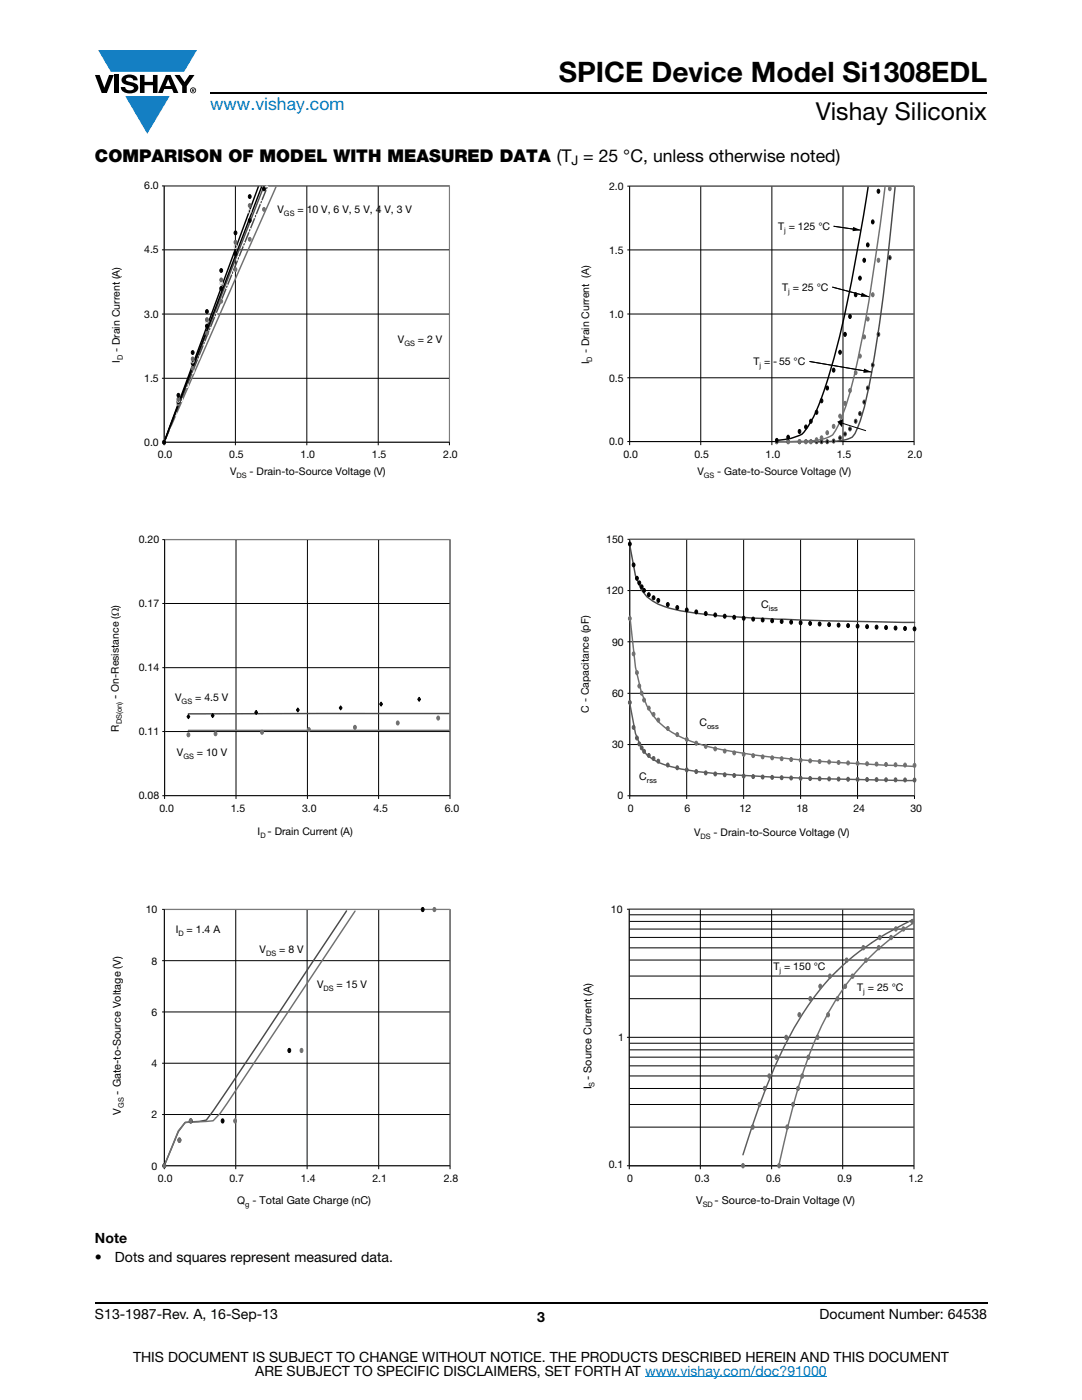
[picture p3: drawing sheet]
<svg xmlns="http://www.w3.org/2000/svg" width="216mm" height="279mm" viewBox="0 0 216 279" stroke-linecap="round" stroke-linejoin="round" font-family="sans-serif">
<defs><g id="words">
<text font-size="5.6" x="111.5" y="16.4">SPICE Device Model Si1308EDL</text>
<text font-size="4.9" x="162.8" y="24">Vishay Siliconix</text>
<text font-size="3.5" fill="#007ec4" x="42" y="21.9">www.vishay.com</text>
<text font-size="3.5" x="18.9" y="32.3">COMPARISON OF MODEL WITH MEASURED DATA (T = 25 °C, unless otherwise noted)</text>
<g font-size="2.8">
<text x="18.9" y="248.1">Note</text>
<text x="18.9" y="251.9">•</text>
<text x="22.9" y="251.9">Dots and squares represent measured data.</text>
<text x="18.9" y="263.3">S13-1987-Rev. A, 16-Sep-13</text>
<text x="107.2" y="263.8">3</text>
<text x="163.6" y="263.3">Document Number: 64538</text>
<text x="26.5" y="271.7">THIS DOCUMENT IS SUBJECT TO CHANGE WITHOUT NOTICE. THE PRODUCTS DESCRIBED HEREIN AND THIS DOCUMENT</text>
<text x="50.9" y="274.6">ARE SUBJECT TO SPECIFIC DISCLAIMERS, SET FORTH AT www.vishay.com/doc?91000</text>
</g>
<text font-size="2.6" x="114" y="33">J</text>
<g font-size="2.2">
<text x="23.7" y="139.5" transform="rotate(-90 23.7 139.5)">- On-Resistance (Ω)</text>
<text x="24.1" y="218.4" transform="rotate(-90 24.1 218.4)">- Gate-to-Source Voltage (V)</text>
<text x="118.1" y="217.4" transform="rotate(-90 118.1 217.4)">I - Source Current (A)</text>
<text x="24.1" y="222.5" transform="rotate(-90 24.1 222.5)">V</text>
<text x="138.9" y="240.3">V</text>
<text x="142.6" y="240.3">- Source-to-Drain Voltage (V)</text>
</g>
<g font-size="2.1">
<text x="28.8" y="37.8">6.0</text>
<text x="121.5" y="37.9">2.0</text>
<text x="55.4" y="42.6">V</text>
<text x="59.4" y="42.6">= 10 V, 6 V, 5 V, 4 V, 3 V</text>
<text x="155.3" y="45.9">T = 125 °C</text>
<text x="28.8" y="50.6">4.5</text>
<text x="121.5" y="50.7">1.5</text>
<text x="156.1" y="58">T = 25 °C</text>
<text x="28.8" y="63.4">3.0</text>
<text x="121.5" y="63.4">1.0</text>
<text x="79.4" y="68.5">V</text>
<text x="83.4" y="68.5">= 2 V</text>
<text x="28.8" y="76.2">1.5</text>
<text x="121.5" y="76.2">0.5</text>
<text x="150.3" y="72.8">T = -55 °C</text>
<text x="28.8" y="89">0.0</text>
<text x="121.5" y="88.9">0.0</text>
<text x="31.5" y="91.4">0.0</text>
<text x="45.7" y="91.4">0.5</text>
<text x="60" y="91.4">1.0</text>
<text x="74.2" y="91.4">1.5</text>
<text x="88.4" y="91.4">2.0</text>
<text x="124.4" y="91.4">0.0</text>
<text x="138.6" y="91.4">0.5</text>
<text x="152.8" y="91.4">1.0</text>
<text x="166.9" y="91.4">1.5</text>
<text x="181.1" y="91.4">2.0</text>
<text x="27.7" y="108.4">0.20</text>
<text x="121" y="108.4">150</text>
<text x="121" y="118.6">120</text>
<text x="27.7" y="121.2">0.17</text>
<text x="151.9" y="121.3">C</text>
<text x="122.1" y="128.8">90</text>
<text x="27.7" y="134">0.14</text>
<text x="35" y="139.9">V</text>
<text x="38.9" y="139.9">= 4.5 V</text>
<text x="122.1" y="139.1">60</text>
<text x="23.7" y="146" transform="rotate(-90 23.7 146)">R</text>
<text x="27.7" y="146.7">0.11</text>
<text x="122.1" y="149.3">30</text>
<text x="139.6" y="145">C</text>
<text x="35.3" y="150.9">V</text>
<text x="39.3" y="150.9">= 10 V</text>
<text x="127.6" y="155.6">C</text>
<text x="27.7" y="159.5">0.08</text>
<text x="123.2" y="159.5">0</text>
<text x="31.8" y="162.1">0.0</text>
<text x="46" y="162.1">1.5</text>
<text x="51.4" y="166.7">I - Drain Current (A)</text>
<text x="60.3" y="162.1">3.0</text>
<text x="74.5" y="162.1">4.5</text>
<text x="88.8" y="162.1">6.0</text>
<text x="125.2" y="162.1">0</text>
<text x="136.6" y="162.1">6</text>
<text x="142.4" y="166.8">- Drain-to-Source Voltage (V)</text>
<text x="147.6" y="162.1">12</text>
<text x="158.9" y="162.1">18</text>
<text x="170.3" y="162.1">24</text>
<text x="181.6" y="162.1">30</text>
<text x="29.1" y="182.3">10</text>
<text x="121.9" y="182.2">10</text>
<text x="35.1" y="186.3">I</text>
<text x="37.2" y="186.3">= 1.4 A</text>
<text x="51.8" y="190.3">V</text>
<text x="55.7" y="190.3">= 8 V</text>
<text x="30.2" y="192.5">8</text>
<text x="63.3" y="197.1">V</text>
<text x="67.2" y="197.1">= 15 V</text>
<text x="154.3" y="193.6">T = 150 °C</text>
<text x="171.1" y="197.8">T = 25 °C</text>
<text x="30.2" y="202.7">6</text>
<text x="123.4" y="207.8">1</text>
<text x="30.2" y="213">4</text>
<text x="30.2" y="223.2">2</text>
<text x="30.2" y="233.4">0</text>
<text x="121.5" y="233.1">0.1</text>
<text x="31.5" y="235.8">0.0</text>
<text x="45.8" y="235.8">0.7</text>
<text x="60" y="235.8">1.4</text>
<text x="74.3" y="235.8">2.1</text>
<text x="88.6" y="235.8">2.8</text>
<text x="125.1" y="235.9">0</text>
<text x="138.7" y="235.9">0.3</text>
<text x="152.9" y="235.9">0.6</text>
<text x="167.1" y="235.9">0.9</text>
<text x="181.3" y="235.9">1.2</text>
</g>
<g font-size="2.1" fill="#050504">
<text x="23.9" y="70.3" transform="rotate(-90 23.9 70.3)">- Drain Current (A)</text>
<text x="117.5" y="70.5" transform="rotate(-90 117.5 70.5)">- Drain Current (A)</text>
<text x="23.9" y="72.5" transform="rotate(-90 23.9 72.5)">I</text>
<text x="117.5" y="72.7" transform="rotate(-90 117.5 72.7)">I</text>
<text x="45.9" y="94.7">V</text>
<text x="49.8" y="94.7">- Drain-to-Source Voltage (V)</text>
<text x="139.1" y="94.8">V</text>
<text x="143.1" y="94.8">- Gate-to-Source Voltage (V)</text>
<text x="117.5" y="142.3" transform="rotate(-90 117.5 142.3)">C - Capacitance (pF)</text>
<text x="138.5" y="166.8">V</text>
<text x="47.3" y="240.2">Q - Total Gate Charge (nC)</text>
</g>
<g font-size="1.5">
<text x="56.7" y="43.2">GS</text>
<text x="156.5" y="46.5">j</text>
<text x="157.3" y="58.6">j</text>
<text x="80.7" y="69.1">GS</text>
<text x="151.5" y="73.4">j</text>
<text x="153.4" y="121.9">iss</text>
<text x="36.2" y="140.5">GS</text>
<text x="24.3" y="144.6" transform="rotate(-90 24.3 144.6)">DS(on)</text>
<text x="141.1" y="145.6">oss</text>
<text x="36.6" y="151.5">GS</text>
<text x="129.1" y="156.2">rss</text>
<text x="52" y="167.3">D</text>
<text x="35.6" y="186.9">D</text>
<text x="53.1" y="190.9">DS</text>
<text x="64.6" y="197.7">DS</text>
<text x="155.5" y="194.2">j</text>
<text x="172.3" y="198.4">j</text>
<text x="24.7" y="221.2" transform="rotate(-90 24.7 221.2)">GS</text>
<text x="118.6" y="216.8" transform="rotate(-90 118.6 216.8)">S</text>
<text x="140.2" y="240.9">SD</text>
</g>
<g font-size="1.5" fill="#050504">
<text x="24.5" y="71.9" transform="rotate(-90 24.5 71.9)">D</text>
<text x="118.1" y="72.1" transform="rotate(-90 118.1 72.1)">D</text>
<text x="47.2" y="95.3">DS</text>
<text x="140.4" y="95.4">GS</text>
<text x="139.8" y="167.4">DS</text>
<text x="48.9" y="240.8">g</text>
</g>
</g></defs>
<g fill="#147fc3">
<path d="M19.6 10h19.7l-2.6 4.3h-1.1h-13.5z"/>
<path d="M25 19.2h8.9l-4.5 7.5z"/>
</g>
<g fill="#000">
<path d="M18.9 15h1l.9 2.5 1-2.5h.9l-1.4 3.6h-1zM22.9 15h.9v3.6h-.9zM24.6 15.3a2.1 2.1 0 0 1 2.8 .3l.1 .4h-.9a.79 .79 0 0 0-.7-.5 .79 .79 0 0 0-.8 .4l.3 .3 1 .2a1.08 1.08 0 0 1 1.2 1 1.08 1.08 0 0 1-1.1 1.2 1.73 1.73 0 0 1-2.4-1.2h.9a.96 .96 0 0 0 .8 .6 .96 .96 0 0 0 .9-.4 1.31 1.31 0 0 0-1.2-.6 1.03 1.03 0 0 1-1.1-.6 1.03 1.03 0 0 1 .2-1.1zM27.9 15h.9v1.3h1.7v-1.3h.9v3.6h-.9v-1.6h-1.7v1.6h-.9zM34.8 15h1.1l.9 1.4 1-1.4h1l-1.5 2.2v1.4h-.9v-1.4z"/>
<path d="M33.6 15.9l.5 1.3h-1.1zM33.1 15l-1.6 3.6h1l.3-.8h1.5l.3 .8h1l-1.6-3.6z"/>
<path d="M38.4 17.8h.2v.2h-.2zM38.3 17.7v.7h.1v-.3l.4 .3-.2-.3 .2-.2-.1-.2z"/>
<path d="M38.1 18a.46 .46 0 0 1 .9 0 .46 .46 0 0 1-.9 0zM37.9 18a.6 .6 0 0 0 1.2 0 .6 .6 0 0 0-1.2 0z"/>
</g>
<path d="M42 18.6h155M18.9 260h178.1" fill="none" stroke="#000" stroke-width=".36"/>
<path d="M128.7 274.8h36.3" fill="none" stroke="#007ec4" stroke-width=".2"/>
<path d="M21.9 36h162.7v205.5h-162.7z" fill="#fff"/>
<path d="M32.3 37.1h57.4v51.8M32.8 37.1v51.8M47 37.1v51.8M61.2 37.1v51.8M75.5 37.1v51.8M32.3 49.9h57.4M32.3 75.5h57.4M32.3 62.7h57.4M32.3 88.2h57.4" fill="none" stroke="#000" stroke-width=".2"/>
<path d="M32.7 37.1h57v51.2h-57z" fill="none" stroke="#808080" stroke-width=".2"/>
<path d="M55.1 37.3l-22.4 51" fill="none" stroke="#707070" stroke-width=".29"/>
<path d="M53.3 37.3l-20.6 51" fill="none" stroke="#494949" stroke-width=".29"/>
<g fill="none" stroke="#fff" stroke-width=".2">
<path d="M52 40a.34 .34 0 0 1 .4 .3 .34 .34 0 0 1-.4 .4l-.2-.4zM53.1 37.2a.34 .34 0 0 1 .4 .3 .34 .34 0 0 1-.4 .3l-.1-.3zM44 59.7a.34 .34 0 0 1 .4 .3 .34 .34 0 0 1-.4 .4l-.1-.4zM45.1 56.9a.34 .34 0 0 1 .5 .3 .34 .34 0 0 1-.5 .3l-.1-.3zM46.3 54.1a.34 .34 0 0 1 .4 .3 .34 .34 0 0 1-.4 .3l-.2-.3zM47.4 51.2a.34 .34 0 0 1 .4 .4 .34 .34 0 0 1-.4 .3l-.1-.3zM48.5 48.4a.34 .34 0 0 1 .5 .4 .34 .34 0 0 1-.5 .3l-.1-.3zM49.7 45.6a.34 .34 0 0 1 .4 .3 .34 .34 0 0 1-.4 .4l-.2-.4zM50.8 42.8a.34 .34 0 0 1 .5 .3 .34 .34 0 0 1-.5 .4l-.1-.4zM36 79.5a.34 .34 0 0 1 .4 .3 .34 .34 0 0 1-.4 .3l-.1-.3zM37.2 76.6a.34 .34 0 0 1 .4 .4 .34 .34 0 0 1-.4 .3l-.2-.3zM38.3 73.8a.34 .34 0 0 1 .4 .3 .34 .34 0 0 1-.4 .4l-.1-.4z"/>
<path d="M39.4 71a.34 .34 0 0 1 .5 .3 .34 .34 0 0 1-.5 .4l-.1-.4zM40.6 68.2a.34 .34 0 0 1 .4 .3 .34 .34 0 0 1-.4 .3l-.2-.3zM41.7 65.3a.34 .34 0 0 1 .4 .4 .34 .34 0 0 1-.4 .3l-.1-.3zM42.9 62.5a.34 .34 0 0 1 .4 .4 .34 .34 0 0 1-.4 .3l-.2-.3zM32.6 87.9a.34 .34 0 0 1 .4 .4 .34 .34 0 0 1-.4 .3l-.1-.3zM33.7 85.1a.34 .34 0 0 1 .5 .3 .34 .34 0 0 1-.5 .4l-.1-.4zM34.9 82.3a.34 .34 0 0 1 .4 .3 .34 .34 0 0 1-.4 .3l-.2-.3z"/>
</g>
<path d="M52.6 37.2l-19.9 51.1" fill="none" stroke="#4e4e4e" stroke-width=".29"/>
<path d="M51.5 37.3l-18.8 51 19.5-51" fill="none" stroke="#000" stroke-width=".29"/>
<path d="M32.6 87.9a.34 .34 0 0 1 .4 .4 .34 .34 0 0 1-.4 .3l-.1-.3z" fill="#707070"/>
<path d="M32.6 87.9a.34 .34 0 0 1 .4 .4 .34 .34 0 0 1-.4 .3l-.1-.3z" fill="none" stroke="#707070" stroke-width=".2"/>
<path d="M35.5 80.3a.34 .34 0 0 1 .4 .3 .34 .34 0 0 1-.4 .3l-.2-.3z" fill="#707070"/>
<path d="M35.5 80.3a.34 .34 0 0 1 .4 .3 .34 .34 0 0 1-.4 .3l-.2-.3z" fill="none" stroke="#707070" stroke-width=".2"/>
<path d="M38.3 73.2a.34 .34 0 0 1 .4 .3 .34 .34 0 0 1-.4 .3l-.1-.3z" fill="#707070"/>
<path d="M38.3 73.2a.34 .34 0 0 1 .4 .3 .34 .34 0 0 1-.4 .3l-.1-.3z" fill="none" stroke="#707070" stroke-width=".2"/>
<path d="M41.1 66.2a.34 .34 0 0 1 .5 .3 .34 .34 0 0 1-.5 .3l-.1-.3z" fill="#707070"/>
<path d="M41.1 66.2a.34 .34 0 0 1 .5 .3 .34 .34 0 0 1-.5 .3l-.1-.3z" fill="none" stroke="#707070" stroke-width=".2"/>
<path d="M44 59.8a.34 .34 0 0 1 .4 .3 .34 .34 0 0 1-.4 .4l-.1-.4z" fill="#707070"/>
<path d="M44 59.8a.34 .34 0 0 1 .4 .3 .34 .34 0 0 1-.4 .4l-.1-.4z" fill="none" stroke="#707070" stroke-width=".2"/>
<path d="M46.8 53.5a.34 .34 0 0 1 .5 .3 .34 .34 0 0 1-.5 .3l-.1-.3z" fill="#707070"/>
<path d="M46.8 53.5a.34 .34 0 0 1 .5 .3 .34 .34 0 0 1-.5 .3l-.1-.3z" fill="none" stroke="#707070" stroke-width=".2"/>
<path d="M49.7 47.4a.34 .34 0 0 1 .4 .4 .34 .34 0 0 1-.4 .3l-.2-.3z" fill="#707070"/>
<path d="M49.7 47.4a.34 .34 0 0 1 .4 .4 .34 .34 0 0 1-.4 .3l-.2-.3z" fill="none" stroke="#707070" stroke-width=".2"/>
<path d="M52.5 41.5a.34 .34 0 0 1 .5 .3 .34 .34 0 0 1-.5 .3l-.1-.3z" fill="#707070"/>
<path d="M52.5 41.5a.34 .34 0 0 1 .5 .3 .34 .34 0 0 1-.5 .3l-.1-.3z" fill="none" stroke="#707070" stroke-width=".2"/>
<path d="M52.5 37.4a.34 .34 0 0 1 .5 .3 .34 .34 0 0 1-.5 .3l-.1-.3zM44 57.2a.34 .34 0 0 1 .4 .4 .34 .34 0 0 1-.4 .3l-.1-.3zM46.8 50.3a.34 .34 0 0 1 .5 .3 .34 .34 0 0 1-.5 .4l-.1-.4zM49.7 43.7a.34 .34 0 0 1 .4 .3 .34 .34 0 0 1-.4 .3l-.2-.3zM38.3 72.2a.34 .34 0 0 1 .4 .3 .34 .34 0 0 1-.4 .3l-.1-.3zM41.1 64.7a.34 .34 0 0 1 .5 .4 .34 .34 0 0 1-.5 .3l-.1-.3zM32.6 87.9a.34 .34 0 0 1 .4 .4 .34 .34 0 0 1-.4 .3l-.1-.3zM35.5 79.8a.34 .34 0 0 1 .4 .4 .34 .34 0 0 1-.4 .3l-.2-.3z" fill="#000"/>
<path d="M52.5 37.4a.34 .34 0 0 1 .5 .3 .34 .34 0 0 1-.5 .3l-.1-.3zM44 57.2a.34 .34 0 0 1 .4 .4 .34 .34 0 0 1-.4 .3l-.1-.3zM46.8 50.3a.34 .34 0 0 1 .5 .3 .34 .34 0 0 1-.5 .4l-.1-.4zM49.7 43.7a.34 .34 0 0 1 .4 .3 .34 .34 0 0 1-.4 .3l-.2-.3zM35.5 79.8a.34 .34 0 0 1 .4 .4 .34 .34 0 0 1-.4 .3l-.2-.3zM38.3 72.2a.34 .34 0 0 1 .4 .3 .34 .34 0 0 1-.4 .3l-.1-.3zM41.1 64.7a.34 .34 0 0 1 .5 .4 .34 .34 0 0 1-.5 .3l-.1-.3zM32.6 87.9a.34 .34 0 0 1 .4 .4 .34 .34 0 0 1-.4 .3l-.1-.3z" fill="none" stroke="#000" stroke-width=".2"/>
<path d="M44 56.2a.34 .34 0 0 1 .4 .3 .34 .34 0 0 1-.4 .4l-.1-.4zM46.8 48.9a.34 .34 0 0 1 .5 .3 .34 .34 0 0 1-.5 .3l-.1-.3zM49.7 41.9a.34 .34 0 0 1 .4 .3 .34 .34 0 0 1-.4 .3l-.2-.3zM35.5 79.6a.34 .34 0 0 1 .4 .3 .34 .34 0 0 1-.4 .3l-.2-.3zM38.3 71.7a.34 .34 0 0 1 .4 .4 .34 .34 0 0 1-.4 .3l-.1-.3zM41.1 63.8a.34 .34 0 0 1 .5 .3 .34 .34 0 0 1-.5 .4l-.1-.4zM32.6 87.9a.34 .34 0 0 1 .4 .4 .34 .34 0 0 1-.4 .3l-.1-.3z" fill="none" stroke="#cfcfcf" stroke-width=".2"/>
<path d="M32.6 87.9a.34 .34 0 0 1 .4 .4 .34 .34 0 0 1-.4 .3l-.1-.3z" fill="#646464"/>
<path d="M32.6 87.9a.34 .34 0 0 1 .4 .4 .34 .34 0 0 1-.4 .3l-.1-.3z" fill="none" stroke="#646464" stroke-width=".2"/>
<path d="M35.5 79.3a.34 .34 0 0 1 .4 .4 .34 .34 0 0 1-.4 .3l-.2-.3z" fill="#646464"/>
<path d="M35.5 79.3a.34 .34 0 0 1 .4 .4 .34 .34 0 0 1-.4 .3l-.2-.3z" fill="none" stroke="#646464" stroke-width=".2"/>
<path d="M38.3 71.3a.34 .34 0 0 1 .4 .3 .34 .34 0 0 1-.4 .4l-.1-.4z" fill="#646464"/>
<path d="M38.3 71.3a.34 .34 0 0 1 .4 .3 .34 .34 0 0 1-.4 .4l-.1-.4z" fill="none" stroke="#646464" stroke-width=".2"/>
<path d="M41.1 63.5a.34 .34 0 0 1 .5 .3 .34 .34 0 0 1-.5 .3l-.1-.3z" fill="#646464"/>
<path d="M41.1 63.5a.34 .34 0 0 1 .5 .3 .34 .34 0 0 1-.5 .3l-.1-.3z" fill="none" stroke="#646464" stroke-width=".2"/>
<path d="M44 55.5a.34 .34 0 0 1 .4 .4 .34 .34 0 0 1-.4 .3l-.1-.3z" fill="#646464"/>
<path d="M44 55.5a.34 .34 0 0 1 .4 .4 .34 .34 0 0 1-.4 .3l-.1-.3z" fill="none" stroke="#646464" stroke-width=".2"/>
<path d="M46.8 48a.34 .34 0 0 1 .5 .4 .34 .34 0 0 1-.5 .3l-.1-.3z" fill="#646464"/>
<path d="M46.8 48a.34 .34 0 0 1 .5 .4 .34 .34 0 0 1-.5 .3l-.1-.3z" fill="none" stroke="#646464" stroke-width=".2"/>
<path d="M49.7 40.7a.34 .34 0 0 1 .4 .3 .34 .34 0 0 1-.4 .3l-.2-.3z" fill="#646464"/>
<path d="M49.7 40.7a.34 .34 0 0 1 .4 .3 .34 .34 0 0 1-.4 .3l-.2-.3z" fill="none" stroke="#646464" stroke-width=".2"/>
<g fill="#000">
<path d="M49.7 38.9a.34 .34 0 0 1 .4 .3 .34 .34 0 0 1-.4 .4l-.2-.4zM44 53.7a.34 .34 0 0 1 .4 .3 .34 .34 0 0 1-.4 .3l-.1-.3zM46.8 46.1a.34 .34 0 0 1 .5 .4 .34 .34 0 0 1-.5 .3l-.1-.3zM177.4 51.1a.35 .35 0 0 1 .4 .3 .35 .35 0 0 1-.4 .4l-.1-.4zM35.5 78.6a.34 .34 0 0 1 .4 .3 .34 .34 0 0 1-.4 .3l-.2-.3zM38.3 70a.34 .34 0 0 1 .4 .4 .34 .34 0 0 1-.4 .3l-.1-.3zM41.1 61.8a.34 .34 0 0 1 .5 .4 .34 .34 0 0 1-.5 .3l-.1-.3zM173 77.1a.35 .35 0 0 1 .4 .3 .35 .35 0 0 1-.4 .4l-.1-.4zM174 72.5a.35 .35 0 0 1 .4 .3 .35 .35 0 0 1-.4 .4l-.1-.4zM175.1 66.4a.35 .35 0 0 1 .4 .3 .35 .35 0 0 1-.4 .4l-.1-.4zM32.6 87.9a.34 .34 0 0 1 .4 .4 .34 .34 0 0 1-.4 .3l-.1-.3zM154.9 87.8a.35 .35 0 0 1 .4 .3 .35 .35 0 0 1-.4 .4l-.2-.4z"/>
<path d="M157.1 87.8a.35 .35 0 0 1 .4 .3 .35 .35 0 0 1-.4 .4l-.1-.4zM159.4 87.8a.35 .35 0 0 1 .4 .3 .35 .35 0 0 1-.4 .4l-.1-.4zM160.7 87.8a.35 .35 0 0 1 .4 .3 .35 .35 0 0 1-.4 .4l-.2-.4zM161.7 87.8a.35 .35 0 0 1 .4 .3 .35 .35 0 0 1-.4 .4l-.2-.4zM162.8 87.8a.35 .35 0 0 1 .4 .3 .35 .35 0 0 1-.4 .4l-.1-.4zM163.8 87.8a.35 .35 0 0 1 .4 .3 .35 .35 0 0 1-.4 .4l-.1-.4zM164.9 87.8a.35 .35 0 0 1 .4 .3 .35 .35 0 0 1-.4 .4l-.1-.4zM166.2 87.7a.35 .35 0 0 1 .4 .3 .35 .35 0 0 1-.4 .4l-.1-.4zM167.5 87a.35 .35 0 0 1 .4 .4 .35 .35 0 0 1-.4 .3l-.1-.3zM168.5 86.3a.35 .35 0 0 1 .4 .3 .35 .35 0 0 1-.4 .4l-.2-.4zM169.5 85.2a.35 .35 0 0 1 .4 .4 .35 .35 0 0 1-.4 .3l-.2-.3zM170.6 83.7a.35 .35 0 0 1 .4 .4 .35 .35 0 0 1-.4 .3l-.1-.3z"/>
<path d="M171.5 82.2a.35 .35 0 0 1 .4 .3 .35 .35 0 0 1-.4 .4l-.2-.4zM172.3 79.9a.35 .35 0 0 1 .4 .3 .35 .35 0 0 1-.4 .4l-.1-.4z"/>
</g>
<g fill="none" stroke="#000" stroke-width=".2">
<path d="M49.7 38.9a.34 .34 0 0 1 .4 .3 .34 .34 0 0 1-.4 .4l-.2-.4zM125.2 37.2h57.2v51.6M125.6 37.2v51.6M139.8 37.2v51.6M154 37.2v51.6M168.2 37.2v51.6M44 53.7a.34 .34 0 0 1 .4 .3 .34 .34 0 0 1-.4 .3l-.1-.3zM46.8 46.1a.34 .34 0 0 1 .5 .4 .34 .34 0 0 1-.5 .3l-.1-.3zM125.2 49.9h57.2M35.5 78.6a.34 .34 0 0 1 .4 .3 .34 .34 0 0 1-.4 .3l-.2-.3zM38.3 70a.34 .34 0 0 1 .4 .4 .34 .34 0 0 1-.4 .3l-.1-.3zM41.1 61.8a.34 .34 0 0 1 .5 .4 .34 .34 0 0 1-.5 .3l-.1-.3z"/>
<path d="M125.2 75.4h57.2M125.2 62.7h57.2M32.6 87.9a.34 .34 0 0 1 .4 .4 .34 .34 0 0 1-.4 .3l-.1-.3zM182.4 88.1h-57.2"/>
</g>
<path d="M125.6 37.1h56.8v51.1h-56.8z" fill="none" stroke="#808080" stroke-width=".2"/>
<path d="M178.6 37.4l-.8 7.4a326.4 326.4 0 0 1-5.1 35.6l-.8 3a12.9 12.9 0 0 1-1.8 3.8 13.6 13.6 0 0 1-6.5 .9l-8.6 .1" fill="none" stroke="#494949" stroke-width=".29"/>
<path d="M176.6 37.4a340.5 340.5 0 0 1-6.7 39.9 34 34 0 0 1-3.7 9.5 12.6 12.6 0 0 1-6.9 1.3l-4.3 .1" fill="none" stroke="#707070" stroke-width=".29"/>
<path d="M173.2 37.4a313.8 313.8 0 0 1-7.5 36.7 43.9 43.9 0 0 1-4.3 10.8 4.9 4.9 0 0 1-4.2 2.7l-2.2 .3" fill="none" stroke="#000" stroke-width=".29"/>
<g fill="none" stroke="#494949" stroke-width=".2">
<path d="M177.4 51.1a.35 .35 0 0 1 .4 .3 .35 .35 0 0 1-.4 .4l-.1-.4zM172.3 79.9a.35 .35 0 0 1 .4 .3 .35 .35 0 0 1-.4 .4l-.1-.4zM173 77.1a.35 .35 0 0 1 .4 .3 .35 .35 0 0 1-.4 .4l-.1-.4zM174 72.5a.35 .35 0 0 1 .4 .3 .35 .35 0 0 1-.4 .4l-.1-.4zM175.1 66.4a.35 .35 0 0 1 .4 .3 .35 .35 0 0 1-.4 .4l-.1-.4zM154.9 87.8a.35 .35 0 0 1 .4 .3 .35 .35 0 0 1-.4 .4l-.2-.4zM157.1 87.8a.35 .35 0 0 1 .4 .3 .35 .35 0 0 1-.4 .4l-.1-.4zM159.4 87.8a.35 .35 0 0 1 .4 .3 .35 .35 0 0 1-.4 .4l-.1-.4zM160.7 87.8a.35 .35 0 0 1 .4 .3 .35 .35 0 0 1-.4 .4l-.2-.4zM161.7 87.8a.35 .35 0 0 1 .4 .3 .35 .35 0 0 1-.4 .4l-.2-.4zM162.8 87.8a.35 .35 0 0 1 .4 .3 .35 .35 0 0 1-.4 .4l-.1-.4zM163.8 87.8a.35 .35 0 0 1 .4 .3 .35 .35 0 0 1-.4 .4l-.1-.4z"/>
<path d="M164.9 87.8a.35 .35 0 0 1 .4 .3 .35 .35 0 0 1-.4 .4l-.1-.4zM166.2 87.7a.35 .35 0 0 1 .4 .3 .35 .35 0 0 1-.4 .4l-.1-.4zM167.5 87a.35 .35 0 0 1 .4 .4 .35 .35 0 0 1-.4 .3l-.1-.3zM168.5 86.3a.35 .35 0 0 1 .4 .3 .35 .35 0 0 1-.4 .4l-.2-.4zM169.5 85.2a.35 .35 0 0 1 .4 .4 .35 .35 0 0 1-.4 .3l-.2-.3zM170.6 83.7a.35 .35 0 0 1 .4 .4 .35 .35 0 0 1-.4 .3l-.1-.3zM171.5 82.2a.35 .35 0 0 1 .4 .3 .35 .35 0 0 1-.4 .4l-.2-.4z"/>
</g>
<path d="M154.9 87.8a.35 .35 0 0 1 .4 .3 .35 .35 0 0 1-.4 .4l-.2-.4z" fill="#707070"/>
<path d="M154.9 87.8a.35 .35 0 0 1 .4 .3 .35 .35 0 0 1-.4 .4l-.2-.4z" fill="none" stroke="#707070" stroke-width=".2"/>
<path d="M157.1 87.8a.35 .35 0 0 1 .4 .3 .35 .35 0 0 1-.4 .4l-.1-.4z" fill="#707070"/>
<path d="M157.1 87.8a.35 .35 0 0 1 .4 .3 .35 .35 0 0 1-.4 .4l-.1-.4z" fill="none" stroke="#707070" stroke-width=".2"/>
<path d="M159.4 87.8a.35 .35 0 0 1 .4 .3 .35 .35 0 0 1-.4 .4l-.1-.4z" fill="#707070"/>
<path d="M159.4 87.8a.35 .35 0 0 1 .4 .3 .35 .35 0 0 1-.4 .4l-.1-.4z" fill="none" stroke="#707070" stroke-width=".2"/>
<path d="M160.7 87.8a.35 .35 0 0 1 .4 .3 .35 .35 0 0 1-.4 .4l-.2-.4z" fill="#707070"/>
<path d="M160.7 87.8a.35 .35 0 0 1 .4 .3 .35 .35 0 0 1-.4 .4l-.2-.4z" fill="none" stroke="#707070" stroke-width=".2"/>
<path d="M161.7 87.8a.35 .35 0 0 1 .4 .3 .35 .35 0 0 1-.4 .4l-.2-.4z" fill="#707070"/>
<path d="M161.7 87.8a.35 .35 0 0 1 .4 .3 .35 .35 0 0 1-.4 .4l-.2-.4z" fill="none" stroke="#707070" stroke-width=".2"/>
<path d="M162.8 87.4a.35 .35 0 0 1 .4 .4 .35 .35 0 0 1-.4 .3l-.1-.3z" fill="#707070"/>
<path d="M162.8 87.4a.35 .35 0 0 1 .4 .4 .35 .35 0 0 1-.4 .3l-.1-.3z" fill="none" stroke="#707070" stroke-width=".2"/>
<path d="M163.8 87a.35 .35 0 0 1 .4 .4 .35 .35 0 0 1-.4 .3l-.1-.3z" fill="#707070"/>
<path d="M163.8 87a.35 .35 0 0 1 .4 .4 .35 .35 0 0 1-.4 .3l-.1-.3z" fill="none" stroke="#707070" stroke-width=".2"/>
<path d="M164.9 86a.35 .35 0 0 1 .4 .4 .35 .35 0 0 1-.4 .3l-.1-.3z" fill="#707070"/>
<path d="M164.9 86a.35 .35 0 0 1 .4 .4 .35 .35 0 0 1-.4 .3l-.1-.3z" fill="none" stroke="#707070" stroke-width=".2"/>
<path d="M166.2 84.7a.35 .35 0 0 1 .4 .4 .35 .35 0 0 1-.4 .3l-.1-.3z" fill="#707070"/>
<path d="M166.2 84.7a.35 .35 0 0 1 .4 .4 .35 .35 0 0 1-.4 .3l-.1-.3z" fill="none" stroke="#707070" stroke-width=".2"/>
<path d="M167.5 82.7a.35 .35 0 0 1 .4 .3 .35 .35 0 0 1-.4 .4l-.1-.4z" fill="#707070"/>
<path d="M167.5 82.7a.35 .35 0 0 1 .4 .3 .35 .35 0 0 1-.4 .4l-.1-.4z" fill="none" stroke="#707070" stroke-width=".2"/>
<path d="M168.5 80.1a.35 .35 0 0 1 .4 .4 .35 .35 0 0 1-.4 .3l-.2-.3z" fill="#707070"/>
<path d="M168.5 80.1a.35 .35 0 0 1 .4 .4 .35 .35 0 0 1-.4 .3l-.2-.3z" fill="none" stroke="#707070" stroke-width=".2"/>
<path d="M169.5 77.6a.35 .35 0 0 1 .4 .3 .35 .35 0 0 1-.4 .4l-.2-.4z" fill="#707070"/>
<path d="M169.5 77.6a.35 .35 0 0 1 .4 .3 .35 .35 0 0 1-.4 .4l-.2-.4z" fill="none" stroke="#707070" stroke-width=".2"/>
<path d="M170.6 74a.35 .35 0 0 1 .4 .4 .35 .35 0 0 1-.4 .3l-.1-.3z" fill="#707070"/>
<path d="M170.6 74a.35 .35 0 0 1 .4 .4 .35 .35 0 0 1-.4 .3l-.1-.3z" fill="none" stroke="#707070" stroke-width=".2"/>
<path d="M171.5 70.7a.35 .35 0 0 1 .4 .4 .35 .35 0 0 1-.4 .3l-.2-.3z" fill="#707070"/>
<path d="M171.5 70.7a.35 .35 0 0 1 .4 .4 .35 .35 0 0 1-.4 .3l-.2-.3z" fill="none" stroke="#707070" stroke-width=".2"/>
<path d="M172.3 66.9a.35 .35 0 0 1 .4 .3 .35 .35 0 0 1-.4 .4l-.1-.4z" fill="#707070"/>
<path d="M172.3 66.9a.35 .35 0 0 1 .4 .3 .35 .35 0 0 1-.4 .4l-.1-.4z" fill="none" stroke="#707070" stroke-width=".2"/>
<path d="M173 63.3a.35 .35 0 0 1 .4 .4 .35 .35 0 0 1-.4 .3l-.1-.3z" fill="#707070"/>
<path d="M173 63.3a.35 .35 0 0 1 .4 .4 .35 .35 0 0 1-.4 .3l-.1-.3z" fill="none" stroke="#707070" stroke-width=".2"/>
<path d="M174 58.5a.35 .35 0 0 1 .4 .3 .35 .35 0 0 1-.4 .4l-.1-.4z" fill="#707070"/>
<path d="M174 58.5a.35 .35 0 0 1 .4 .3 .35 .35 0 0 1-.4 .4l-.1-.4z" fill="none" stroke="#707070" stroke-width=".2"/>
<path d="M175.1 51.6a.35 .35 0 0 1 .4 .3 .35 .35 0 0 1-.4 .4l-.1-.4z" fill="#707070"/>
<path d="M175.1 51.6a.35 .35 0 0 1 .4 .3 .35 .35 0 0 1-.4 .4l-.1-.4z" fill="none" stroke="#707070" stroke-width=".2"/>
<path d="M177.4 37.3a.35 .35 0 0 1 .4 .4 .35 .35 0 0 1-.4 .3l-.1-.3z" fill="#707070"/>
<path d="M177.4 37.3a.35 .35 0 0 1 .4 .4 .35 .35 0 0 1-.4 .3l-.1-.3z" fill="none" stroke="#707070" stroke-width=".2"/>
<g fill="#000">
<path d="M175.1 37.8a.35 .35 0 0 1 .4 .4 .35 .35 0 0 1-.4 .3l-.1-.3zM170.6 58.5a.35 .35 0 0 1 .4 .3 .35 .35 0 0 1-.4 .4l-.1-.4zM171.5 55.2a.35 .35 0 0 1 .4 .3 .35 .35 0 0 1-.4 .4l-.2-.4zM172.3 51.6a.35 .35 0 0 1 .4 .3 .35 .35 0 0 1-.4 .4l-.1-.4zM173 48.5a.35 .35 0 0 1 .4 .4 .35 .35 0 0 1-.4 .3l-.1-.3zM174 43.9a.35 .35 0 0 1 .4 .4 .35 .35 0 0 1-.4 .3l-.1-.3zM163.8 79.6a.35 .35 0 0 1 .4 .4 .35 .35 0 0 1-.4 .3l-.1-.3zM164.9 77.1a.35 .35 0 0 1 .4 .3 .35 .35 0 0 1-.4 .4l-.1-.4zM166.2 73.5a.35 .35 0 0 1 .4 .4 .35 .35 0 0 1-.4 .3l-.1-.3zM167.5 69.9a.35 .35 0 0 1 .4 .4 .35 .35 0 0 1-.4 .3l-.1-.3zM168.5 66.4a.35 .35 0 0 1 .4 .3 .35 .35 0 0 1-.4 .4l-.2-.4zM169.5 62.8a.35 .35 0 0 1 .4 .4 .35 .35 0 0 1-.4 .3l-.2-.3z"/>
<path d="M154.9 87.5a.35 .35 0 0 1 .4 .4 .35 .35 0 0 1-.4 .3l-.2-.3zM157.1 86.9a.35 .35 0 0 1 .4 .4 .35 .35 0 0 1-.4 .3l-.1-.3zM159.4 85.8a.35 .35 0 0 1 .4 .3 .35 .35 0 0 1-.4 .4l-.1-.4zM160.7 84.9a.35 .35 0 0 1 .4 .3 .35 .35 0 0 1-.4 .4l-.2-.4zM161.7 83.7a.35 .35 0 0 1 .4 .4 .35 .35 0 0 1-.4 .3l-.2-.3zM162.8 81.9a.35 .35 0 0 1 .4 .4 .35 .35 0 0 1-.4 .3l-.1-.3zM125.5 108.2a.35 .35 0 0 1 .5 .4 .35 .35 0 0 1-.5 .3l-.1-.3zM126.3 112.4a.35 .35 0 0 1 .4 .3 .35 .35 0 0 1-.4 .4l-.2-.4zM127 115.1a.35 .35 0 0 1 .4 .3 .35 .35 0 0 1-.4 .4l-.2-.4zM127.4 116a.35 .35 0 0 1 .4 .3 .35 .35 0 0 1-.4 .4l-.1-.4zM127.9 116.8a.35 .35 0 0 1 .4 .3 .35 .35 0 0 1-.4 .4l-.1-.4zM128.4 117.5a.35 .35 0 0 1 .4 .3 .35 .35 0 0 1-.4 .4l-.2-.4z"/>
<path d="M129.3 118.3a.35 .35 0 0 1 .4 .4 .35 .35 0 0 1-.4 .3l-.1-.3zM130.3 119a.35 .35 0 0 1 .4 .3 .35 .35 0 0 1-.4 .3l-.2-.3zM131.2 119.5a.35 .35 0 0 1 .4 .3 .35 .35 0 0 1-.4 .4l-.1-.4zM133.1 120.3a.35 .35 0 0 1 .4 .4 .35 .35 0 0 1-.4 .3l-.1-.3zM135 120.9a.35 .35 0 0 1 .4 .4 .35 .35 0 0 1-.4 .3l-.1-.3zM136.9 121.4a.35 .35 0 0 1 .4 .3 .35 .35 0 0 1-.4 .4l-.1-.4zM138.8 121.8a.35 .35 0 0 1 .4 .3 .35 .35 0 0 1-.4 .4l-.2-.4zM140.7 122.1a.35 .35 0 0 1 .4 .4 .35 .35 0 0 1-.4 .3l-.2-.3zM142.6 122.4a.35 .35 0 0 1 .4 .3 .35 .35 0 0 1-.4 .4l-.2-.4zM144.5 122.6a.35 .35 0 0 1 .4 .4 .35 .35 0 0 1-.4 .3l-.2-.3zM146.4 122.8a.35 .35 0 0 1 .4 .4 .35 .35 0 0 1-.4 .3l-.2-.3zM148.3 123a.35 .35 0 0 1 .4 .4 .35 .35 0 0 1-.4 .3l-.2-.3z"/>
<path d="M150.1 123.2a.35 .35 0 0 1 .5 .4 .35 .35 0 0 1-.5 .3l-.1-.3zM152 123.4a.35 .35 0 0 1 .5 .3 .35 .35 0 0 1-.5 .4l-.1-.4zM153.9 123.5a.35 .35 0 0 1 .5 .4 .35 .35 0 0 1-.5 .3l-.1-.3zM155.8 123.7a.35 .35 0 0 1 .5 .3 .35 .35 0 0 1-.5 .4l-.1-.4zM157.7 123.8a.35 .35 0 0 1 .4 .4 .35 .35 0 0 1-.4 .3l-.1-.3zM159.6 123.9a.35 .35 0 0 1 .4 .4 .35 .35 0 0 1-.4 .3l-.1-.3zM161.5 124.1a.35 .35 0 0 1 .4 .3 .35 .35 0 0 1-.4 .4l-.1-.4zM163.4 124.2a.35 .35 0 0 1 .4 .3 .35 .35 0 0 1-.4 .4l-.1-.4zM165.3 124.3a.35 .35 0 0 1 .4 .4 .35 .35 0 0 1-.4 .3l-.1-.3zM167.2 124.4a.35 .35 0 0 1 .4 .4 .35 .35 0 0 1-.4 .3l-.1-.3zM169.1 124.5a.35 .35 0 0 1 .4 .4 .35 .35 0 0 1-.4 .3l-.2-.3zM171 124.6a.35 .35 0 0 1 .4 .4 .35 .35 0 0 1-.4 .3l-.2-.3z"/>
<path d="M172.9 124.7a.35 .35 0 0 1 .4 .4 .35 .35 0 0 1-.4 .3l-.2-.3zM174.8 124.8a.35 .35 0 0 1 .4 .4 .35 .35 0 0 1-.4 .3l-.2-.3zM176.7 124.9a.35 .35 0 0 1 .4 .3 .35 .35 0 0 1-.4 .4l-.2-.4zM178.6 125a.35 .35 0 0 1 .4 .3 .35 .35 0 0 1-.4 .4l-.2-.4zM180.4 125.1a.35 .35 0 0 1 .5 .3 .35 .35 0 0 1-.5 .4l-.1-.4zM182.3 125.2a.35 .35 0 0 1 .5 .3 .35 .35 0 0 1-.5 .4l-.1-.4z"/>
</g>
<g fill="none" stroke="#000" stroke-width=".2">
<path d="M175.1 37.8a.35 .35 0 0 1 .4 .4 .35 .35 0 0 1-.4 .3l-.1-.3zM170.6 58.5a.35 .35 0 0 1 .4 .3 .35 .35 0 0 1-.4 .4l-.1-.4zM171.5 55.2a.35 .35 0 0 1 .4 .3 .35 .35 0 0 1-.4 .4l-.2-.4zM172.3 51.6a.35 .35 0 0 1 .4 .3 .35 .35 0 0 1-.4 .4l-.1-.4zM173 48.5a.35 .35 0 0 1 .4 .4 .35 .35 0 0 1-.4 .3l-.1-.3zM174 43.9a.35 .35 0 0 1 .4 .4 .35 .35 0 0 1-.4 .3l-.1-.3zM163.8 79.6a.35 .35 0 0 1 .4 .4 .35 .35 0 0 1-.4 .3l-.1-.3zM164.9 77.1a.35 .35 0 0 1 .4 .3 .35 .35 0 0 1-.4 .4l-.1-.4zM166.2 73.5a.35 .35 0 0 1 .4 .4 .35 .35 0 0 1-.4 .3l-.1-.3zM167.5 69.9a.35 .35 0 0 1 .4 .4 .35 .35 0 0 1-.4 .3l-.1-.3zM168.5 66.4a.35 .35 0 0 1 .4 .3 .35 .35 0 0 1-.4 .4l-.2-.4zM169.5 62.8a.35 .35 0 0 1 .4 .4 .35 .35 0 0 1-.4 .3l-.2-.3z"/>
<path d="M154.9 87.5a.35 .35 0 0 1 .4 .4 .35 .35 0 0 1-.4 .3l-.2-.3zM157.1 86.9a.35 .35 0 0 1 .4 .4 .35 .35 0 0 1-.4 .3l-.1-.3zM159.4 85.8a.35 .35 0 0 1 .4 .3 .35 .35 0 0 1-.4 .4l-.1-.4zM160.7 84.9a.35 .35 0 0 1 .4 .3 .35 .35 0 0 1-.4 .4l-.2-.4zM161.7 83.7a.35 .35 0 0 1 .4 .4 .35 .35 0 0 1-.4 .3l-.2-.3zM162.8 81.9a.35 .35 0 0 1 .4 .4 .35 .35 0 0 1-.4 .3l-.1-.3zM167.9 84.4l4.9 1.6M125.2 107.6h57.3v51.9M125.5 108.2a.35 .35 0 0 1 .5 .4 .35 .35 0 0 1-.5 .3l-.1-.3zM125.7 107.6v51.9M126.3 112.4a.35 .35 0 0 1 .4 .3 .35 .35 0 0 1-.4 .4l-.2-.4zM127 115.1a.35 .35 0 0 1 .4 .3 .35 .35 0 0 1-.4 .4l-.2-.4z"/>
<path d="M127.4 116a.35 .35 0 0 1 .4 .3 .35 .35 0 0 1-.4 .4l-.1-.4zM127.9 116.8a.35 .35 0 0 1 .4 .3 .35 .35 0 0 1-.4 .4l-.1-.4zM128.4 117.5a.35 .35 0 0 1 .4 .3 .35 .35 0 0 1-.4 .4l-.2-.4zM129.3 118.3a.35 .35 0 0 1 .4 .4 .35 .35 0 0 1-.4 .3l-.1-.3zM130.3 119a.35 .35 0 0 1 .4 .3 .35 .35 0 0 1-.4 .3l-.2-.3zM131.2 119.5a.35 .35 0 0 1 .4 .3 .35 .35 0 0 1-.4 .4l-.1-.4zM137 107.6v51.9M148.4 107.6v51.9M159.7 107.6v51.9M171.1 107.6v51.9M182.5 117.9h-57.3M133.1 120.3a.35 .35 0 0 1 .4 .4 .35 .35 0 0 1-.4 .3l-.1-.3z"/>
<path d="M135 120.9a.35 .35 0 0 1 .4 .4 .35 .35 0 0 1-.4 .3l-.1-.3zM136.9 121.4a.35 .35 0 0 1 .4 .3 .35 .35 0 0 1-.4 .4l-.1-.4zM138.8 121.8a.35 .35 0 0 1 .4 .3 .35 .35 0 0 1-.4 .4l-.2-.4zM140.7 122.1a.35 .35 0 0 1 .4 .4 .35 .35 0 0 1-.4 .3l-.2-.3zM142.6 122.4a.35 .35 0 0 1 .4 .3 .35 .35 0 0 1-.4 .4l-.2-.4zM144.5 122.6a.35 .35 0 0 1 .4 .4 .35 .35 0 0 1-.4 .3l-.2-.3zM146.4 122.8a.35 .35 0 0 1 .4 .4 .35 .35 0 0 1-.4 .3l-.2-.3zM148.3 123a.35 .35 0 0 1 .4 .4 .35 .35 0 0 1-.4 .3l-.2-.3zM150.1 123.2a.35 .35 0 0 1 .5 .4 .35 .35 0 0 1-.5 .3l-.1-.3zM152 123.4a.35 .35 0 0 1 .5 .3 .35 .35 0 0 1-.5 .4l-.1-.4zM153.9 123.5a.35 .35 0 0 1 .5 .4 .35 .35 0 0 1-.5 .3l-.1-.3zM155.8 123.7a.35 .35 0 0 1 .5 .3 .35 .35 0 0 1-.5 .4l-.1-.4z"/>
<path d="M157.7 123.8a.35 .35 0 0 1 .4 .4 .35 .35 0 0 1-.4 .3l-.1-.3zM159.6 123.9a.35 .35 0 0 1 .4 .4 .35 .35 0 0 1-.4 .3l-.1-.3zM161.5 124.1a.35 .35 0 0 1 .4 .3 .35 .35 0 0 1-.4 .4l-.1-.4zM163.4 124.2a.35 .35 0 0 1 .4 .3 .35 .35 0 0 1-.4 .4l-.1-.4zM165.3 124.3a.35 .35 0 0 1 .4 .4 .35 .35 0 0 1-.4 .3l-.1-.3zM167.2 124.4a.35 .35 0 0 1 .4 .4 .35 .35 0 0 1-.4 .3l-.1-.3zM169.1 124.5a.35 .35 0 0 1 .4 .4 .35 .35 0 0 1-.4 .3l-.2-.3zM171 124.6a.35 .35 0 0 1 .4 .4 .35 .35 0 0 1-.4 .3l-.2-.3zM172.9 124.7a.35 .35 0 0 1 .4 .4 .35 .35 0 0 1-.4 .3l-.2-.3zM174.8 124.8a.35 .35 0 0 1 .4 .4 .35 .35 0 0 1-.4 .3l-.2-.3zM176.7 124.9a.35 .35 0 0 1 .4 .3 .35 .35 0 0 1-.4 .4l-.2-.4zM178.6 125a.35 .35 0 0 1 .4 .3 .35 .35 0 0 1-.4 .4l-.2-.4z"/>
<path d="M180.4 125.1a.35 .35 0 0 1 .5 .3 .35 .35 0 0 1-.5 .4l-.1-.4zM182.3 125.2a.35 .35 0 0 1 .5 .3 .35 .35 0 0 1-.5 .4l-.1-.4zM182.5 138.4h-57.3M182.5 128.1h-57.3M182.5 148.6h-57.3M182.5 158.8h-57.3"/>
</g>
<path d="M167.1 84.1l1.1-.4-.2 1.6z" fill="#000"/>
<path d="M125.7 107.6h56.8v51.2h-56.8z" fill="none" stroke="#808080" stroke-width=".2"/>
<path d="M125.7 108.9l1.1 6 1.2 2.8a9.8 9.8 0 0 0 6.2 3.8 114.5 114.5 0 0 0 19.9 2l10.2 .4 18.2 .3" fill="none" stroke="#494949" stroke-width=".29"/>
<path d="M125.7 122.9l1.1 10.3 1.2 4.9a15.2 15.2 0 0 0 10.7 10.1 93.3 93.3 0 0 0 16.5 3l11.4 .9 15.9 .9" fill="none" stroke="#707070" stroke-width=".29"/>
<path d="M125.7 140.4l1.1 6 1.2 2.9a9.7 9.7 0 0 0 6.3 3.8 102 102 0 0 0 17.7 1.9l12.3 .4 18.2 .4" fill="none" stroke="#5b5b5b" stroke-width=".29"/>
<path d="M125.5 123.1a.35 .35 0 0 1 .5 .3 .35 .35 0 0 1-.5 .4l-.1-.4z" fill="#707070"/>
<path d="M125.5 123.1a.35 .35 0 0 1 .5 .3 .35 .35 0 0 1-.5 .4l-.1-.4z" fill="none" stroke="#707070" stroke-width=".2"/>
<path d="M126.3 130.1a.35 .35 0 0 1 .4 .4 .35 .35 0 0 1-.4 .3l-.2-.3z" fill="#707070"/>
<path d="M126.3 130.1a.35 .35 0 0 1 .4 .4 .35 .35 0 0 1-.4 .3l-.2-.3z" fill="none" stroke="#707070" stroke-width=".2"/>
<path d="M127 133.9a.35 .35 0 0 1 .4 .3 .35 .35 0 0 1-.4 .4l-.2-.4z" fill="#707070"/>
<path d="M127 133.9a.35 .35 0 0 1 .4 .3 .35 .35 0 0 1-.4 .4l-.2-.4z" fill="none" stroke="#707070" stroke-width=".2"/>
<path d="M127.4 136.6a.35 .35 0 0 1 .4 .3 .35 .35 0 0 1-.4 .4l-.1-.4z" fill="#707070"/>
<path d="M127.4 136.6a.35 .35 0 0 1 .4 .3 .35 .35 0 0 1-.4 .4l-.1-.4z" fill="none" stroke="#707070" stroke-width=".2"/>
<path d="M127.9 138a.35 .35 0 0 1 .4 .3 .35 .35 0 0 1-.4 .4l-.1-.4z" fill="#707070"/>
<path d="M127.9 138a.35 .35 0 0 1 .4 .3 .35 .35 0 0 1-.4 .4l-.1-.4z" fill="none" stroke="#707070" stroke-width=".2"/>
<path d="M128.4 139.4a.35 .35 0 0 1 .4 .3 .35 .35 0 0 1-.4 .4l-.2-.4z" fill="#707070"/>
<path d="M128.4 139.4a.35 .35 0 0 1 .4 .3 .35 .35 0 0 1-.4 .4l-.2-.4z" fill="none" stroke="#707070" stroke-width=".2"/>
<path d="M129.3 141a.35 .35 0 0 1 .4 .3 .35 .35 0 0 1-.4 .4l-.1-.4z" fill="#707070"/>
<path d="M129.3 141a.35 .35 0 0 1 .4 .3 .35 .35 0 0 1-.4 .4l-.1-.4z" fill="none" stroke="#707070" stroke-width=".2"/>
<path d="M130.3 142.2a.35 .35 0 0 1 .4 .4 .35 .35 0 0 1-.4 .3l-.2-.3z" fill="#707070"/>
<path d="M130.3 142.2a.35 .35 0 0 1 .4 .4 .35 .35 0 0 1-.4 .3l-.2-.3z" fill="none" stroke="#707070" stroke-width=".2"/>
<path d="M131.2 143.4a.35 .35 0 0 1 .4 .3 .35 .35 0 0 1-.4 .3l-.1-.3z" fill="#707070"/>
<path d="M131.2 143.4a.35 .35 0 0 1 .4 .3 .35 .35 0 0 1-.4 .3l-.1-.3z" fill="none" stroke="#707070" stroke-width=".2"/>
<path d="M133.1 145a.35 .35 0 0 1 .4 .4 .35 .35 0 0 1-.4 .3l-.1-.3z" fill="#707070"/>
<path d="M133.1 145a.35 .35 0 0 1 .4 .4 .35 .35 0 0 1-.4 .3l-.1-.3z" fill="none" stroke="#707070" stroke-width=".2"/>
<path d="M135 146.3a.35 .35 0 0 1 .4 .3 .35 .35 0 0 1-.4 .3l-.1-.3z" fill="#707070"/>
<path d="M135 146.3a.35 .35 0 0 1 .4 .3 .35 .35 0 0 1-.4 .3l-.1-.3z" fill="none" stroke="#707070" stroke-width=".2"/>
<path d="M136.9 147.2a.35 .35 0 0 1 .4 .4 .35 .35 0 0 1-.4 .3l-.1-.3z" fill="#707070"/>
<path d="M136.9 147.2a.35 .35 0 0 1 .4 .4 .35 .35 0 0 1-.4 .3l-.1-.3z" fill="none" stroke="#707070" stroke-width=".2"/>
<path d="M138.8 148a.35 .35 0 0 1 .4 .3 .35 .35 0 0 1-.4 .4l-.2-.4z" fill="#707070"/>
<path d="M138.8 148a.35 .35 0 0 1 .4 .3 .35 .35 0 0 1-.4 .4l-.2-.4z" fill="none" stroke="#707070" stroke-width=".2"/>
<path d="M140.7 148.6a.35 .35 0 0 1 .4 .3 .35 .35 0 0 1-.4 .4l-.2-.4z" fill="#707070"/>
<path d="M140.7 148.6a.35 .35 0 0 1 .4 .3 .35 .35 0 0 1-.4 .4l-.2-.4z" fill="none" stroke="#707070" stroke-width=".2"/>
<path d="M142.6 149.1a.35 .35 0 0 1 .4 .4 .35 .35 0 0 1-.4 .3l-.2-.3z" fill="#707070"/>
<path d="M142.6 149.1a.35 .35 0 0 1 .4 .4 .35 .35 0 0 1-.4 .3l-.2-.3z" fill="none" stroke="#707070" stroke-width=".2"/>
<path d="M144.5 149.5a.35 .35 0 0 1 .4 .4 .35 .35 0 0 1-.4 .3l-.2-.3z" fill="#707070"/>
<path d="M144.5 149.5a.35 .35 0 0 1 .4 .4 .35 .35 0 0 1-.4 .3l-.2-.3z" fill="none" stroke="#707070" stroke-width=".2"/>
<path d="M146.4 149.9a.35 .35 0 0 1 .4 .3 .35 .35 0 0 1-.4 .4l-.2-.4z" fill="#707070"/>
<path d="M146.4 149.9a.35 .35 0 0 1 .4 .3 .35 .35 0 0 1-.4 .4l-.2-.4z" fill="none" stroke="#707070" stroke-width=".2"/>
<path d="M148.3 150.2a.35 .35 0 0 1 .4 .3 .35 .35 0 0 1-.4 .4l-.2-.4z" fill="#707070"/>
<path d="M148.3 150.2a.35 .35 0 0 1 .4 .3 .35 .35 0 0 1-.4 .4l-.2-.4z" fill="none" stroke="#707070" stroke-width=".2"/>
<path d="M150.1 150.5a.35 .35 0 0 1 .5 .3 .35 .35 0 0 1-.5 .3l-.1-.3z" fill="#707070"/>
<path d="M150.1 150.5a.35 .35 0 0 1 .5 .3 .35 .35 0 0 1-.5 .3l-.1-.3z" fill="none" stroke="#707070" stroke-width=".2"/>
<path d="M152 150.7a.35 .35 0 0 1 .5 .3 .35 .35 0 0 1-.5 .4l-.1-.4z" fill="#707070"/>
<path d="M152 150.7a.35 .35 0 0 1 .5 .3 .35 .35 0 0 1-.5 .4l-.1-.4z" fill="none" stroke="#707070" stroke-width=".2"/>
<path d="M153.9 150.9a.35 .35 0 0 1 .5 .3 .35 .35 0 0 1-.5 .4l-.1-.4z" fill="#707070"/>
<path d="M153.9 150.9a.35 .35 0 0 1 .5 .3 .35 .35 0 0 1-.5 .4l-.1-.4z" fill="none" stroke="#707070" stroke-width=".2"/>
<path d="M155.8 151.1a.35 .35 0 0 1 .5 .3 .35 .35 0 0 1-.5 .4l-.1-.4z" fill="#707070"/>
<path d="M155.8 151.1a.35 .35 0 0 1 .5 .3 .35 .35 0 0 1-.5 .4l-.1-.4z" fill="none" stroke="#707070" stroke-width=".2"/>
<path d="M157.7 151.2a.35 .35 0 0 1 .4 .4 .35 .35 0 0 1-.4 .3l-.1-.3z" fill="#707070"/>
<path d="M157.7 151.2a.35 .35 0 0 1 .4 .4 .35 .35 0 0 1-.4 .3l-.1-.3z" fill="none" stroke="#707070" stroke-width=".2"/>
<path d="M159.6 151.4a.35 .35 0 0 1 .4 .3 .35 .35 0 0 1-.4 .4l-.1-.4z" fill="#707070"/>
<path d="M159.6 151.4a.35 .35 0 0 1 .4 .3 .35 .35 0 0 1-.4 .4l-.1-.4z" fill="none" stroke="#707070" stroke-width=".2"/>
<path d="M161.5 151.5a.35 .35 0 0 1 .4 .3 .35 .35 0 0 1-.4 .4l-.1-.4z" fill="#707070"/>
<path d="M161.5 151.5a.35 .35 0 0 1 .4 .3 .35 .35 0 0 1-.4 .4l-.1-.4z" fill="none" stroke="#707070" stroke-width=".2"/>
<path d="M163.4 151.6a.35 .35 0 0 1 .4 .4 .35 .35 0 0 1-.4 .3l-.1-.3z" fill="#707070"/>
<path d="M163.4 151.6a.35 .35 0 0 1 .4 .4 .35 .35 0 0 1-.4 .3l-.1-.3z" fill="none" stroke="#707070" stroke-width=".2"/>
<path d="M165.3 151.7a.35 .35 0 0 1 .4 .4 .35 .35 0 0 1-.4 .3l-.1-.3z" fill="#707070"/>
<path d="M165.3 151.7a.35 .35 0 0 1 .4 .4 .35 .35 0 0 1-.4 .3l-.1-.3z" fill="none" stroke="#707070" stroke-width=".2"/>
<path d="M167.2 151.8a.35 .35 0 0 1 .4 .4 .35 .35 0 0 1-.4 .3l-.1-.3z" fill="#707070"/>
<path d="M167.2 151.8a.35 .35 0 0 1 .4 .4 .35 .35 0 0 1-.4 .3l-.1-.3z" fill="none" stroke="#707070" stroke-width=".2"/>
<path d="M169.1 151.9a.35 .35 0 0 1 .4 .4 .35 .35 0 0 1-.4 .3l-.2-.3z" fill="#707070"/>
<path d="M169.1 151.9a.35 .35 0 0 1 .4 .4 .35 .35 0 0 1-.4 .3l-.2-.3z" fill="none" stroke="#707070" stroke-width=".2"/>
<path d="M171 152a.35 .35 0 0 1 .4 .3 .35 .35 0 0 1-.4 .4l-.2-.4z" fill="#707070"/>
<path d="M171 152a.35 .35 0 0 1 .4 .3 .35 .35 0 0 1-.4 .4l-.2-.4z" fill="none" stroke="#707070" stroke-width=".2"/>
<path d="M172.9 152.1a.35 .35 0 0 1 .4 .3 .35 .35 0 0 1-.4 .4l-.2-.4z" fill="#707070"/>
<path d="M172.9 152.1a.35 .35 0 0 1 .4 .3 .35 .35 0 0 1-.4 .4l-.2-.4z" fill="none" stroke="#707070" stroke-width=".2"/>
<path d="M174.8 152.1a.35 .35 0 0 1 .4 .4 .35 .35 0 0 1-.4 .3l-.2-.3z" fill="#707070"/>
<path d="M174.8 152.1a.35 .35 0 0 1 .4 .4 .35 .35 0 0 1-.4 .3l-.2-.3z" fill="none" stroke="#707070" stroke-width=".2"/>
<path d="M176.7 152.2a.35 .35 0 0 1 .4 .4 .35 .35 0 0 1-.4 .3l-.2-.3z" fill="#707070"/>
<path d="M176.7 152.2a.35 .35 0 0 1 .4 .4 .35 .35 0 0 1-.4 .3l-.2-.3z" fill="none" stroke="#707070" stroke-width=".2"/>
<path d="M178.6 152.3a.35 .35 0 0 1 .4 .3 .35 .35 0 0 1-.4 .4l-.2-.4z" fill="#707070"/>
<path d="M178.6 152.3a.35 .35 0 0 1 .4 .3 .35 .35 0 0 1-.4 .4l-.2-.4z" fill="none" stroke="#707070" stroke-width=".2"/>
<path d="M180.4 152.3a.35 .35 0 0 1 .5 .4 .35 .35 0 0 1-.5 .3l-.1-.3z" fill="#707070"/>
<path d="M180.4 152.3a.35 .35 0 0 1 .5 .4 .35 .35 0 0 1-.5 .3l-.1-.3z" fill="none" stroke="#707070" stroke-width=".2"/>
<path d="M182.3 152.4a.35 .35 0 0 1 .5 .3 .35 .35 0 0 1-.5 .4l-.1-.4z" fill="#707070"/>
<path d="M182.3 152.4a.35 .35 0 0 1 .5 .3 .35 .35 0 0 1-.5 .4l-.1-.4z" fill="none" stroke="#707070" stroke-width=".2"/>
<path d="M125.5 139.9a.35 .35 0 0 1 .5 .3 .35 .35 0 0 1-.5 .3l-.1-.3z" fill="#5b5b5b"/>
<path d="M125.5 139.9a.35 .35 0 0 1 .5 .3 .35 .35 0 0 1-.5 .3l-.1-.3z" fill="none" stroke="#5b5b5b" stroke-width=".2"/>
<path d="M126.3 144.8a.35 .35 0 0 1 .4 .4 .35 .35 0 0 1-.4 .3l-.2-.3z" fill="#5b5b5b"/>
<path d="M126.3 144.8a.35 .35 0 0 1 .4 .4 .35 .35 0 0 1-.4 .3l-.2-.3z" fill="none" stroke="#5b5b5b" stroke-width=".2"/>
<path d="M127 146.9a.35 .35 0 0 1 .4 .4 .35 .35 0 0 1-.4 .3l-.2-.3z" fill="#5b5b5b"/>
<path d="M127 146.9a.35 .35 0 0 1 .4 .4 .35 .35 0 0 1-.4 .3l-.2-.3z" fill="none" stroke="#5b5b5b" stroke-width=".2"/>
<path d="M127.4 148.1a.35 .35 0 0 1 .4 .4 .35 .35 0 0 1-.4 .3l-.1-.3z" fill="#5b5b5b"/>
<path d="M127.4 148.1a.35 .35 0 0 1 .4 .4 .35 .35 0 0 1-.4 .3l-.1-.3z" fill="none" stroke="#5b5b5b" stroke-width=".2"/>
<path d="M127.9 148.9a.35 .35 0 0 1 .4 .4 .35 .35 0 0 1-.4 .3l-.1-.3z" fill="#5b5b5b"/>
<path d="M127.9 148.9a.35 .35 0 0 1 .4 .4 .35 .35 0 0 1-.4 .3l-.1-.3z" fill="none" stroke="#5b5b5b" stroke-width=".2"/>
<path d="M128.4 149.6a.35 .35 0 0 1 .4 .3 .35 .35 0 0 1-.4 .4l-.2-.4z" fill="#5b5b5b"/>
<path d="M128.4 149.6a.35 .35 0 0 1 .4 .3 .35 .35 0 0 1-.4 .4l-.2-.4z" fill="none" stroke="#5b5b5b" stroke-width=".2"/>
<path d="M129.3 150.4a.35 .35 0 0 1 .4 .4 .35 .35 0 0 1-.4 .3l-.1-.3z" fill="#5b5b5b"/>
<path d="M129.3 150.4a.35 .35 0 0 1 .4 .4 .35 .35 0 0 1-.4 .3l-.1-.3z" fill="none" stroke="#5b5b5b" stroke-width=".2"/>
<path d="M130.3 151a.35 .35 0 0 1 .4 .4 .35 .35 0 0 1-.4 .3l-.2-.3z" fill="#5b5b5b"/>
<path d="M130.3 151a.35 .35 0 0 1 .4 .4 .35 .35 0 0 1-.4 .3l-.2-.3z" fill="none" stroke="#5b5b5b" stroke-width=".2"/>
<path d="M131.2 151.6a.35 .35 0 0 1 .4 .3 .35 .35 0 0 1-.4 .4l-.1-.4z" fill="#5b5b5b"/>
<path d="M131.2 151.6a.35 .35 0 0 1 .4 .3 .35 .35 0 0 1-.4 .4l-.1-.4z" fill="none" stroke="#5b5b5b" stroke-width=".2"/>
<path d="M133.1 152.3a.35 .35 0 0 1 .4 .4 .35 .35 0 0 1-.4 .3l-.1-.3z" fill="#5b5b5b"/>
<path d="M133.1 152.3a.35 .35 0 0 1 .4 .4 .35 .35 0 0 1-.4 .3l-.1-.3z" fill="none" stroke="#5b5b5b" stroke-width=".2"/>
<path d="M135 152.9a.35 .35 0 0 1 .4 .3 .35 .35 0 0 1-.4 .4l-.1-.4z" fill="#5b5b5b"/>
<path d="M135 152.9a.35 .35 0 0 1 .4 .3 .35 .35 0 0 1-.4 .4l-.1-.4z" fill="none" stroke="#5b5b5b" stroke-width=".2"/>
<path d="M136.9 153.3a.35 .35 0 0 1 .4 .4 .35 .35 0 0 1-.4 .3l-.1-.3z" fill="#5b5b5b"/>
<path d="M136.9 153.3a.35 .35 0 0 1 .4 .4 .35 .35 0 0 1-.4 .3l-.1-.3z" fill="none" stroke="#5b5b5b" stroke-width=".2"/>
<path d="M138.8 153.6a.35 .35 0 0 1 .4 .4 .35 .35 0 0 1-.4 .3l-.2-.3z" fill="#5b5b5b"/>
<path d="M138.8 153.6a.35 .35 0 0 1 .4 .4 .35 .35 0 0 1-.4 .3l-.2-.3z" fill="none" stroke="#5b5b5b" stroke-width=".2"/>
<path d="M140.7 153.9a.35 .35 0 0 1 .4 .4 .35 .35 0 0 1-.4 .3l-.2-.3z" fill="#5b5b5b"/>
<path d="M140.7 153.9a.35 .35 0 0 1 .4 .4 .35 .35 0 0 1-.4 .3l-.2-.3z" fill="none" stroke="#5b5b5b" stroke-width=".2"/>
<path d="M142.6 154.1a.35 .35 0 0 1 .4 .4 .35 .35 0 0 1-.4 .3l-.2-.3z" fill="#5b5b5b"/>
<path d="M142.6 154.1a.35 .35 0 0 1 .4 .4 .35 .35 0 0 1-.4 .3l-.2-.3z" fill="none" stroke="#5b5b5b" stroke-width=".2"/>
<path d="M144.5 154.3a.35 .35 0 0 1 .4 .3 .35 .35 0 0 1-.4 .4l-.2-.4z" fill="#5b5b5b"/>
<path d="M144.5 154.3a.35 .35 0 0 1 .4 .3 .35 .35 0 0 1-.4 .4l-.2-.4z" fill="none" stroke="#5b5b5b" stroke-width=".2"/>
<path d="M146.4 154.4a.35 .35 0 0 1 .4 .4 .35 .35 0 0 1-.4 .3l-.2-.3z" fill="#5b5b5b"/>
<path d="M146.4 154.4a.35 .35 0 0 1 .4 .4 .35 .35 0 0 1-.4 .3l-.2-.3z" fill="none" stroke="#5b5b5b" stroke-width=".2"/>
<path d="M148.3 154.5a.35 .35 0 0 1 .4 .4 .35 .35 0 0 1-.4 .3l-.2-.3z" fill="#5b5b5b"/>
<path d="M148.3 154.5a.35 .35 0 0 1 .4 .4 .35 .35 0 0 1-.4 .3l-.2-.3z" fill="none" stroke="#5b5b5b" stroke-width=".2"/>
<path d="M150.1 154.6a.35 .35 0 0 1 .5 .4 .35 .35 0 0 1-.5 .3l-.1-.3z" fill="#5b5b5b"/>
<path d="M150.1 154.6a.35 .35 0 0 1 .5 .4 .35 .35 0 0 1-.5 .3l-.1-.3z" fill="none" stroke="#5b5b5b" stroke-width=".2"/>
<path d="M152 154.7a.35 .35 0 0 1 .5 .4 .35 .35 0 0 1-.5 .3l-.1-.3z" fill="#5b5b5b"/>
<path d="M152 154.7a.35 .35 0 0 1 .5 .4 .35 .35 0 0 1-.5 .3l-.1-.3z" fill="none" stroke="#5b5b5b" stroke-width=".2"/>
<path d="M153.9 154.8a.35 .35 0 0 1 .5 .3 .35 .35 0 0 1-.5 .4l-.1-.4z" fill="#5b5b5b"/>
<path d="M153.9 154.8a.35 .35 0 0 1 .5 .3 .35 .35 0 0 1-.5 .4l-.1-.4z" fill="none" stroke="#5b5b5b" stroke-width=".2"/>
<path d="M155.8 154.9a.35 .35 0 0 1 .5 .3 .35 .35 0 0 1-.5 .4l-.1-.4z" fill="#5b5b5b"/>
<path d="M155.8 154.9a.35 .35 0 0 1 .5 .3 .35 .35 0 0 1-.5 .4l-.1-.4z" fill="none" stroke="#5b5b5b" stroke-width=".2"/>
<path d="M157.7 154.9a.35 .35 0 0 1 .4 .4 .35 .35 0 0 1-.4 .3l-.1-.3z" fill="#5b5b5b"/>
<path d="M157.7 154.9a.35 .35 0 0 1 .4 .4 .35 .35 0 0 1-.4 .3l-.1-.3z" fill="none" stroke="#5b5b5b" stroke-width=".2"/>
<path d="M159.6 155a.35 .35 0 0 1 .4 .3 .35 .35 0 0 1-.4 .4l-.1-.4z" fill="#5b5b5b"/>
<path d="M159.6 155a.35 .35 0 0 1 .4 .3 .35 .35 0 0 1-.4 .4l-.1-.4z" fill="none" stroke="#5b5b5b" stroke-width=".2"/>
<path d="M161.5 155a.35 .35 0 0 1 .4 .4 .35 .35 0 0 1-.4 .3l-.1-.3z" fill="#5b5b5b"/>
<path d="M161.5 155a.35 .35 0 0 1 .4 .4 .35 .35 0 0 1-.4 .3l-.1-.3z" fill="none" stroke="#5b5b5b" stroke-width=".2"/>
<path d="M163.4 155.1a.35 .35 0 0 1 .4 .3 .35 .35 0 0 1-.4 .4l-.1-.4z" fill="#5b5b5b"/>
<path d="M163.4 155.1a.35 .35 0 0 1 .4 .3 .35 .35 0 0 1-.4 .4l-.1-.4z" fill="none" stroke="#5b5b5b" stroke-width=".2"/>
<path d="M165.3 155.1a.35 .35 0 0 1 .4 .3 .35 .35 0 0 1-.4 .4l-.1-.4z" fill="#5b5b5b"/>
<path d="M165.3 155.1a.35 .35 0 0 1 .4 .3 .35 .35 0 0 1-.4 .4l-.1-.4z" fill="none" stroke="#5b5b5b" stroke-width=".2"/>
<path d="M167.2 155.1a.35 .35 0 0 1 .4 .4 .35 .35 0 0 1-.4 .3l-.1-.3z" fill="#5b5b5b"/>
<path d="M167.2 155.1a.35 .35 0 0 1 .4 .4 .35 .35 0 0 1-.4 .3l-.1-.3z" fill="none" stroke="#5b5b5b" stroke-width=".2"/>
<path d="M169.1 155.2a.35 .35 0 0 1 .4 .3 .35 .35 0 0 1-.4 .4l-.2-.4z" fill="#5b5b5b"/>
<path d="M169.1 155.2a.35 .35 0 0 1 .4 .3 .35 .35 0 0 1-.4 .4l-.2-.4z" fill="none" stroke="#5b5b5b" stroke-width=".2"/>
<path d="M171 155.2a.35 .35 0 0 1 .4 .3 .35 .35 0 0 1-.4 .4l-.2-.4z" fill="#5b5b5b"/>
<path d="M171 155.2a.35 .35 0 0 1 .4 .3 .35 .35 0 0 1-.4 .4l-.2-.4z" fill="none" stroke="#5b5b5b" stroke-width=".2"/>
<path d="M172.9 155.2a.35 .35 0 0 1 .4 .4 .35 .35 0 0 1-.4 .3l-.2-.3z" fill="#5b5b5b"/>
<path d="M172.9 155.2a.35 .35 0 0 1 .4 .4 .35 .35 0 0 1-.4 .3l-.2-.3z" fill="none" stroke="#5b5b5b" stroke-width=".2"/>
<path d="M174.8 155.2a.35 .35 0 0 1 .4 .4 .35 .35 0 0 1-.4 .3l-.2-.3z" fill="#5b5b5b"/>
<path d="M174.8 155.2a.35 .35 0 0 1 .4 .4 .35 .35 0 0 1-.4 .3l-.2-.3z" fill="none" stroke="#5b5b5b" stroke-width=".2"/>
<path d="M176.7 155.3a.35 .35 0 0 1 .4 .3 .35 .35 0 0 1-.4 .4l-.2-.4z" fill="#5b5b5b"/>
<path d="M176.7 155.3a.35 .35 0 0 1 .4 .3 .35 .35 0 0 1-.4 .4l-.2-.4z" fill="none" stroke="#5b5b5b" stroke-width=".2"/>
<path d="M178.6 155.3a.35 .35 0 0 1 .4 .3 .35 .35 0 0 1-.4 .4l-.2-.4z" fill="#5b5b5b"/>
<path d="M178.6 155.3a.35 .35 0 0 1 .4 .3 .35 .35 0 0 1-.4 .4l-.2-.4z" fill="none" stroke="#5b5b5b" stroke-width=".2"/>
<path d="M180.4 155.3a.35 .35 0 0 1 .5 .4 .35 .35 0 0 1-.5 .3l-.1-.3z" fill="#5b5b5b"/>
<path d="M180.4 155.3a.35 .35 0 0 1 .5 .4 .35 .35 0 0 1-.5 .3l-.1-.3z" fill="none" stroke="#5b5b5b" stroke-width=".2"/>
<path d="M182.3 155.3a.35 .35 0 0 1 .5 .4 .35 .35 0 0 1-.5 .3l-.1-.3z" fill="#5b5b5b"/>
<path d="M182.3 155.3a.35 .35 0 0 1 .5 .4 .35 .35 0 0 1-.5 .3l-.1-.3z" fill="none" stroke="#5b5b5b" stroke-width=".2"/>
<g fill="none" stroke="#000" stroke-width=".2">
<path d="M32.3 191.7h57.5M32.3 181.5h57.5v51.8M32.8 181.5v51.8M47 181.5v51.8M61.3 181.5v51.8M75.6 181.5v51.8M84.2 181.2a.37 .37 0 0 1 .4 .3 .37 .37 0 0 1-.4 .4l-.1-.4zM32.3 212.2h57.5M32.3 202h57.5M57.6 209.3a.37 .37 0 0 1 .4 .3 .37 .37 0 0 1-.4 .4l-.2-.4zM32.3 222.4h57.5M32.3 232.7h57.5"/>
<path d="M32.6 232.3a.37 .37 0 0 1 .5 .4 .37 .37 0 0 1-.5 .3l-.1-.3zM35.7 227.2a.37 .37 0 0 1 .4 .3 .37 .37 0 0 1-.4 .4l-.2-.4zM37.9 223.3a.37 .37 0 0 1 .4 .4 .37 .37 0 0 1-.4 .4l-.1-.4zM44.3 223.3a.37 .37 0 0 1 .4 .4 .37 .37 0 0 1-.4 .4l-.2-.4z"/>
</g>
<path d="M32.8 181.5h57v51.1h-57z" fill="none" stroke="#808080" stroke-width=".2"/>
<path d="M69.1 181.8l-20.2 30.5-7.7 11.2-1.4 .3-2.9 .2-1.3 1.8-2.8 6.8" fill="none" stroke="#494949" stroke-width=".29"/>
<path d="M70.8 181.8l-26.9 40.4-1.4 1.5-5.6 .3-1.3 1.7-2.8 6.9" fill="none" stroke="#707070" stroke-width=".29"/>
<path d="M84.2 181.2a.37 .37 0 0 1 .4 .3 .37 .37 0 0 1-.4 .4l-.1-.4zM57.6 209.3a.37 .37 0 0 1 .4 .3 .37 .37 0 0 1-.4 .4l-.2-.4zM32.6 232.3a.37 .37 0 0 1 .5 .4 .37 .37 0 0 1-.5 .3l-.1-.3zM35.7 227.2a.37 .37 0 0 1 .4 .3 .37 .37 0 0 1-.4 .4l-.2-.4zM37.9 223.3a.37 .37 0 0 1 .4 .4 .37 .37 0 0 1-.4 .4l-.1-.4zM44.3 223.3a.37 .37 0 0 1 .4 .4 .37 .37 0 0 1-.4 .4l-.2-.4z" fill="#000"/>
<path d="M32.6 232.3a.37 .37 0 0 1 .5 .4 .37 .37 0 0 1-.5 .3l-.1-.3z" fill="#707070"/>
<path d="M32.6 232.3a.37 .37 0 0 1 .5 .4 .37 .37 0 0 1-.5 .3l-.1-.3z" fill="none" stroke="#707070" stroke-width=".2"/>
<path d="M35.7 227.2a.37 .37 0 0 1 .4 .3 .37 .37 0 0 1-.4 .4l-.2-.4z" fill="#707070"/>
<path d="M35.7 227.2a.37 .37 0 0 1 .4 .3 .37 .37 0 0 1-.4 .4l-.2-.4z" fill="none" stroke="#707070" stroke-width=".2"/>
<path d="M37.9 223.3a.37 .37 0 0 1 .4 .4 .37 .37 0 0 1-.4 .4l-.1-.4z" fill="#707070"/>
<path d="M37.9 223.3a.37 .37 0 0 1 .4 .4 .37 .37 0 0 1-.4 .4l-.1-.4z" fill="none" stroke="#707070" stroke-width=".2"/>
<path d="M46.8 223.3a.37 .37 0 0 1 .4 .4 .37 .37 0 0 1-.4 .4l-.2-.4z" fill="#707070"/>
<path d="M46.8 223.3a.37 .37 0 0 1 .4 .4 .37 .37 0 0 1-.4 .4l-.2-.4z" fill="none" stroke="#707070" stroke-width=".2"/>
<path d="M60 209.3a.37 .37 0 0 1 .4 .3 .37 .37 0 0 1-.4 .4l-.1-.4z" fill="#707070"/>
<path d="M60 209.3a.37 .37 0 0 1 .4 .3 .37 .37 0 0 1-.4 .4l-.1-.4z" fill="none" stroke="#707070" stroke-width=".2"/>
<path d="M86.5 181.2a.37 .37 0 0 1 .5 .3 .37 .37 0 0 1-.5 .4l-.1-.4z" fill="#707070"/>
<path d="M86.5 181.2a.37 .37 0 0 1 .5 .3 .37 .37 0 0 1-.5 .4l-.1-.4z" fill="none" stroke="#707070" stroke-width=".2"/>
<g fill="none" stroke="#000" stroke-width=".2">
<path d="M125.1 181.5h57.3v51.8M125.6 199.3h56.8M125.6 194.8h56.8M125.6 191.6h56.8M125.6 189.2h56.8M125.6 187.1h56.8M125.6 185.4h56.8M125.6 183.9h56.8M125.6 182.6h56.8M125.6 181.5v51.8M139.7 181.5v51.8M154 181.5v51.8"/>
<path d="M168.2 181.5v51.8M125.1 207h57.3M125.6 217.2h56.8M125.6 214.7h56.8M125.6 212.7h56.8M125.6 211h56.8M125.6 209.5h56.8M125.6 208.2h56.8M125.1 232.7h57.3M125.6 224.9h56.8M125.6 220.4h56.8"/>
</g>
<path d="M125.5 181.4h56.9v51.2h-56.9z" fill="none" stroke="#808080" stroke-width=".2"/>
<path d="M182.3 184.2a47.9 47.9 0 0 0-20 24.1 143.5 143.5 0 0 0-6.8 23.8" fill="none" stroke="#707070" stroke-width=".29"/>
<path d="M182.2 183.5a52.3 52.3 0 0 0-18.8 14.3 82.4 82.4 0 0 0-12.2 23.7l-3 9" fill="none" stroke="#5b5b5b" stroke-width=".29"/>
<path d="M155.3 232.3a.38 .38 0 0 1 .5 .3 .38 .38 0 0 1-.5 .4l-.1-.4z" fill="#707070"/>
<path d="M155.3 232.3a.38 .38 0 0 1 .5 .3 .38 .38 0 0 1-.5 .4l-.1-.4z" fill="none" stroke="#707070" stroke-width=".2"/>
<path d="M156.9 224.6a.38 .38 0 0 1 .5 .3 .38 .38 0 0 1-.5 .4l-.1-.4z" fill="#707070"/>
<path d="M156.9 224.6a.38 .38 0 0 1 .5 .3 .38 .38 0 0 1-.5 .4l-.1-.4z" fill="none" stroke="#707070" stroke-width=".2"/>
<path d="M158.1 220.1a.38 .38 0 0 1 .4 .3 .38 .38 0 0 1-.4 .4l-.1-.4z" fill="#707070"/>
<path d="M158.1 220.1a.38 .38 0 0 1 .4 .3 .38 .38 0 0 1-.4 .4l-.1-.4z" fill="none" stroke="#707070" stroke-width=".2"/>
<path d="M159.1 216.9a.38 .38 0 0 1 .4 .3 .38 .38 0 0 1-.4 .4l-.2-.4z" fill="#707070"/>
<path d="M159.1 216.9a.38 .38 0 0 1 .4 .3 .38 .38 0 0 1-.4 .4l-.2-.4z" fill="none" stroke="#707070" stroke-width=".2"/>
<path d="M159.9 214.4a.38 .38 0 0 1 .5 .3 .38 .38 0 0 1-.5 .4l-.1-.4z" fill="#707070"/>
<path d="M159.9 214.4a.38 .38 0 0 1 .5 .3 .38 .38 0 0 1-.5 .4l-.1-.4z" fill="none" stroke="#707070" stroke-width=".2"/>
<path d="M161.2 210.6a.38 .38 0 0 1 .4 .4 .38 .38 0 0 1-.4 .4l-.2-.4z" fill="#707070"/>
<path d="M161.2 210.6a.38 .38 0 0 1 .4 .4 .38 .38 0 0 1-.4 .4l-.2-.4z" fill="none" stroke="#707070" stroke-width=".2"/>
<path d="M163 206.7a.38 .38 0 0 1 .4 .3 .38 .38 0 0 1-.4 .4l-.2-.4z" fill="#707070"/>
<path d="M163 206.7a.38 .38 0 0 1 .4 .3 .38 .38 0 0 1-.4 .4l-.2-.4z" fill="none" stroke="#707070" stroke-width=".2"/>
<path d="M165.1 202.1a.38 .38 0 0 1 .4 .4 .38 .38 0 0 1-.4 .4l-.2-.4z" fill="#707070"/>
<path d="M165.1 202.1a.38 .38 0 0 1 .4 .4 .38 .38 0 0 1-.4 .4l-.2-.4z" fill="none" stroke="#707070" stroke-width=".2"/>
<path d="M167 198.9a.38 .38 0 0 1 .4 .4 .38 .38 0 0 1-.4 .4l-.2-.4z" fill="#707070"/>
<path d="M167 198.9a.38 .38 0 0 1 .4 .4 .38 .38 0 0 1-.4 .4l-.2-.4z" fill="none" stroke="#707070" stroke-width=".2"/>
<path d="M168.5 196.5a.38 .38 0 0 1 .4 .3 .38 .38 0 0 1-.4 .4l-.1-.4z" fill="#707070"/>
<path d="M168.5 196.5a.38 .38 0 0 1 .4 .3 .38 .38 0 0 1-.4 .4l-.1-.4z" fill="none" stroke="#707070" stroke-width=".2"/>
<path d="M170 194.4a.38 .38 0 0 1 .4 .4 .38 .38 0 0 1-.4 .4l-.2-.4z" fill="#707070"/>
<path d="M170 194.4a.38 .38 0 0 1 .4 .4 .38 .38 0 0 1-.4 .4l-.2-.4z" fill="none" stroke="#707070" stroke-width=".2"/>
<path d="M172.6 191.2a.38 .38 0 0 1 .5 .4 .38 .38 0 0 1-.5 .4l-.1-.4z" fill="#707070"/>
<path d="M172.6 191.2a.38 .38 0 0 1 .5 .4 .38 .38 0 0 1-.5 .4l-.1-.4z" fill="none" stroke="#707070" stroke-width=".2"/>
<path d="M175.2 188.8a.38 .38 0 0 1 .4 .3 .38 .38 0 0 1-.4 .4l-.1-.4z" fill="#707070"/>
<path d="M175.2 188.8a.38 .38 0 0 1 .4 .3 .38 .38 0 0 1-.4 .4l-.1-.4z" fill="none" stroke="#707070" stroke-width=".2"/>
<path d="M177.7 186.7a.38 .38 0 0 1 .4 .4 .38 .38 0 0 1-.4 .4l-.2-.4z" fill="#707070"/>
<path d="M177.7 186.7a.38 .38 0 0 1 .4 .4 .38 .38 0 0 1-.4 .4l-.2-.4z" fill="none" stroke="#707070" stroke-width=".2"/>
<path d="M180.1 185a.38 .38 0 0 1 .4 .4 .38 .38 0 0 1-.4 .4l-.1-.4z" fill="#707070"/>
<path d="M180.1 185a.38 .38 0 0 1 .4 .4 .38 .38 0 0 1-.4 .4l-.1-.4z" fill="none" stroke="#707070" stroke-width=".2"/>
<path d="M148.1 232.3a.38 .38 0 0 1 .4 .3 .38 .38 0 0 1-.4 .4l-.1-.4z" fill="#6d6d6d"/>
<path d="M148.1 232.3a.38 .38 0 0 1 .4 .3 .38 .38 0 0 1-.4 .4l-.1-.4z" fill="none" stroke="#6d6d6d" stroke-width=".2"/>
<path d="M150 224.6a.38 .38 0 0 1 .5 .3 .38 .38 0 0 1-.5 .4l-.1-.4z" fill="#6d6d6d"/>
<path d="M150 224.6a.38 .38 0 0 1 .5 .3 .38 .38 0 0 1-.5 .4l-.1-.4z" fill="none" stroke="#6d6d6d" stroke-width=".2"/>
<path d="M151.4 220.1a.38 .38 0 0 1 .4 .3 .38 .38 0 0 1-.4 .4l-.2-.4z" fill="#6d6d6d"/>
<path d="M151.4 220.1a.38 .38 0 0 1 .4 .3 .38 .38 0 0 1-.4 .4l-.2-.4z" fill="none" stroke="#6d6d6d" stroke-width=".2"/>
<path d="M152.5 216.9a.38 .38 0 0 1 .4 .3 .38 .38 0 0 1-.4 .4l-.2-.4z" fill="#6d6d6d"/>
<path d="M152.5 216.9a.38 .38 0 0 1 .4 .3 .38 .38 0 0 1-.4 .4l-.2-.4z" fill="none" stroke="#6d6d6d" stroke-width=".2"/>
<path d="M153.4 214.4a.38 .38 0 0 1 .4 .3 .38 .38 0 0 1-.4 .4l-.2-.4z" fill="#6d6d6d"/>
<path d="M153.4 214.4a.38 .38 0 0 1 .4 .3 .38 .38 0 0 1-.4 .4l-.2-.4z" fill="none" stroke="#6d6d6d" stroke-width=".2"/>
<path d="M154.8 210.6a.38 .38 0 0 1 .4 .4 .38 .38 0 0 1-.4 .4l-.2-.4z" fill="#6d6d6d"/>
<path d="M154.8 210.6a.38 .38 0 0 1 .4 .4 .38 .38 0 0 1-.4 .4l-.2-.4z" fill="none" stroke="#6d6d6d" stroke-width=".2"/>
<path d="M156.7 206.7a.38 .38 0 0 1 .5 .3 .38 .38 0 0 1-.5 .4l-.1-.4z" fill="#6d6d6d"/>
<path d="M156.7 206.7a.38 .38 0 0 1 .5 .3 .38 .38 0 0 1-.5 .4l-.1-.4z" fill="none" stroke="#6d6d6d" stroke-width=".2"/>
<path d="M159.4 202.1a.38 .38 0 0 1 .4 .4 .38 .38 0 0 1-.4 .4l-.2-.4z" fill="#6d6d6d"/>
<path d="M159.4 202.1a.38 .38 0 0 1 .4 .4 .38 .38 0 0 1-.4 .4l-.2-.4z" fill="none" stroke="#6d6d6d" stroke-width=".2"/>
<path d="M161.5 198.9a.38 .38 0 0 1 .5 .4 .38 .38 0 0 1-.5 .4l-.1-.4z" fill="#6d6d6d"/>
<path d="M161.5 198.9a.38 .38 0 0 1 .5 .4 .38 .38 0 0 1-.5 .4l-.1-.4z" fill="none" stroke="#6d6d6d" stroke-width=".2"/>
<path d="M163.5 196.5a.38 .38 0 0 1 .5 .3 .38 .38 0 0 1-.5 .4l-.1-.4z" fill="#6d6d6d"/>
<path d="M163.5 196.5a.38 .38 0 0 1 .5 .3 .38 .38 0 0 1-.5 .4l-.1-.4z" fill="none" stroke="#6d6d6d" stroke-width=".2"/>
<path d="M165.5 194.4a.38 .38 0 0 1 .4 .4 .38 .38 0 0 1-.4 .4l-.2-.4z" fill="#6d6d6d"/>
<path d="M165.5 194.4a.38 .38 0 0 1 .4 .4 .38 .38 0 0 1-.4 .4l-.2-.4z" fill="none" stroke="#6d6d6d" stroke-width=".2"/>
<path d="M168.8 191.2a.38 .38 0 0 1 .4 .4 .38 .38 0 0 1-.4 .4l-.2-.4z" fill="#6d6d6d"/>
<path d="M168.8 191.2a.38 .38 0 0 1 .4 .4 .38 .38 0 0 1-.4 .4l-.2-.4z" fill="none" stroke="#6d6d6d" stroke-width=".2"/>
<path d="M172.1 188.8a.38 .38 0 0 1 .5 .3 .38 .38 0 0 1-.5 .4l-.1-.4z" fill="#6d6d6d"/>
<path d="M172.1 188.8a.38 .38 0 0 1 .5 .3 .38 .38 0 0 1-.5 .4l-.1-.4z" fill="none" stroke="#6d6d6d" stroke-width=".2"/>
<path d="M175.4 186.7a.38 .38 0 0 1 .4 .4 .38 .38 0 0 1-.4 .4l-.1-.4z" fill="#6d6d6d"/>
<path d="M175.4 186.7a.38 .38 0 0 1 .4 .4 .38 .38 0 0 1-.4 .4l-.1-.4z" fill="none" stroke="#6d6d6d" stroke-width=".2"/>
<path d="M178.6 185a.38 .38 0 0 1 .4 .4 .38 .38 0 0 1-.4 .4l-.1-.4z" fill="#6d6d6d"/>
<path d="M178.6 185a.38 .38 0 0 1 .4 .4 .38 .38 0 0 1-.4 .4l-.1-.4z" fill="none" stroke="#6d6d6d" stroke-width=".2"/>
<path d="M181.9 183.5a.38 .38 0 0 1 .4 .4 .38 .38 0 0 1-.4 .4l-.2-.4z" fill="#6d6d6d"/>
<path d="M181.9 183.5a.38 .38 0 0 1 .4 .4 .38 .38 0 0 1-.4 .4l-.2-.4z" fill="none" stroke="#6d6d6d" stroke-width=".2"/>
<g fill="none" stroke="#000" stroke-width=".2">
<path d="M32.4 107.7h57.4v51.7M32.8 107.7v51.7M47.1 107.7v51.7M61.3 107.7v51.7M75.5 107.7v51.7M32.4 133.2h57.4M32.4 120.4h57.4M83.6 139.2l.3 .4-.3 .4-.2-.4zM32.4 146h57.4M32.4 158.8h57.4M37.6 142.6l.3 .4-.3 .4-.3-.4zM42.4 142.4l.3 .4-.3 .4-.2-.4z"/>
<path d="M51.1 141.8l.3 .4-.3 .4-.3-.4zM59.4 141.3l.3 .4-.3 .4-.3-.4zM68 140.9l.3 .4-.3 .4-.3-.4zM76 140.1l.3 .4-.3 .4-.2-.4z"/>
</g>
<path d="M32.9 107.7h56.9v51.1h-56.9z" fill="none" stroke="#808080" stroke-width=".2"/>
<path d="M89.6 142.4l-52 .1" fill="none" stroke="#494949" stroke-width=".29"/>
<path d="M37.6 145.8h52" fill="none" stroke="#707070" stroke-width=".29"/>
<path d="M83.6 139.2l.3 .4-.3 .4-.2-.4zM37.6 142.6l.3 .4-.3 .4-.3-.4zM42.4 142.4l.3 .4-.3 .4-.2-.4zM51.1 141.8l.3 .4-.3 .4-.3-.4zM59.4 141.3l.3 .4-.3 .4-.3-.4zM68 140.9l.3 .4-.3 .4-.3-.4zM76 140.1l.3 .4-.3 .4-.2-.4z" fill="#000"/>
<path d="M37.5 146.3a.36 .36 0 0 1 .4 .3 .36 .36 0 0 1-.4 .4l-.2-.4z" fill="#707070"/>
<path d="M37.5 146.3a.36 .36 0 0 1 .4 .3 .36 .36 0 0 1-.4 .4l-.2-.4z" fill="none" stroke="#707070" stroke-width=".2"/>
<path d="M42.9 146.1a.36 .36 0 0 1 .4 .3 .36 .36 0 0 1-.4 .4l-.2-.4z" fill="#707070"/>
<path d="M42.9 146.1a.36 .36 0 0 1 .4 .3 .36 .36 0 0 1-.4 .4l-.2-.4z" fill="none" stroke="#707070" stroke-width=".2"/>
<path d="M52.1 145.8a.36 .36 0 0 1 .5 .3 .36 .36 0 0 1-.5 .4l-.1-.4z" fill="#707070"/>
<path d="M52.1 145.8a.36 .36 0 0 1 .5 .3 .36 .36 0 0 1-.5 .4l-.1-.4z" fill="none" stroke="#707070" stroke-width=".2"/>
<path d="M61.5 145.3a.36 .36 0 0 1 .4 .3 .36 .36 0 0 1-.4 .4l-.2-.4z" fill="#707070"/>
<path d="M61.5 145.3a.36 .36 0 0 1 .4 .3 .36 .36 0 0 1-.4 .4l-.2-.4z" fill="none" stroke="#707070" stroke-width=".2"/>
<path d="M70.7 144.8a.36 .36 0 0 1 .4 .4 .36 .36 0 0 1-.4 .3l-.2-.3z" fill="#707070"/>
<path d="M70.7 144.8a.36 .36 0 0 1 .4 .4 .36 .36 0 0 1-.4 .3l-.2-.3z" fill="none" stroke="#707070" stroke-width=".2"/>
<path d="M79.2 143.9a.36 .36 0 0 1 .5 .4 .36 .36 0 0 1-.5 .3l-.1-.3z" fill="#707070"/>
<path d="M79.2 143.9a.36 .36 0 0 1 .5 .4 .36 .36 0 0 1-.5 .3l-.1-.3z" fill="none" stroke="#707070" stroke-width=".2"/>
<path d="M87.3 143a.36 .36 0 0 1 .4 .3 .36 .36 0 0 1-.4 .4l-.1-.4z" fill="#707070"/>
<path d="M87.3 143a.36 .36 0 0 1 .4 .3 .36 .36 0 0 1-.4 .4l-.1-.4z" fill="none" stroke="#707070" stroke-width=".2"/>
<path d="M166.1 57.3l7.3 1.9zM166.3 45.2l5.5 .7zM161.5 72.1l12.4 2.2z" fill="#000"/>
<path d="M166.1 57.3l6 1.6M166.3 45.2l4.2 .6M161.5 72.1l11.1 1.9" fill="none" stroke="#000" stroke-width=".2"/>
<path d="M170.2 45.3l1.6 .6-1.7 .2zM172 58.4l1.4 .8h-1.7zM172.4 73.6l1.5 .7-1.6 .1z" fill="#000"/>
<use href="#words"/>
</svg>
